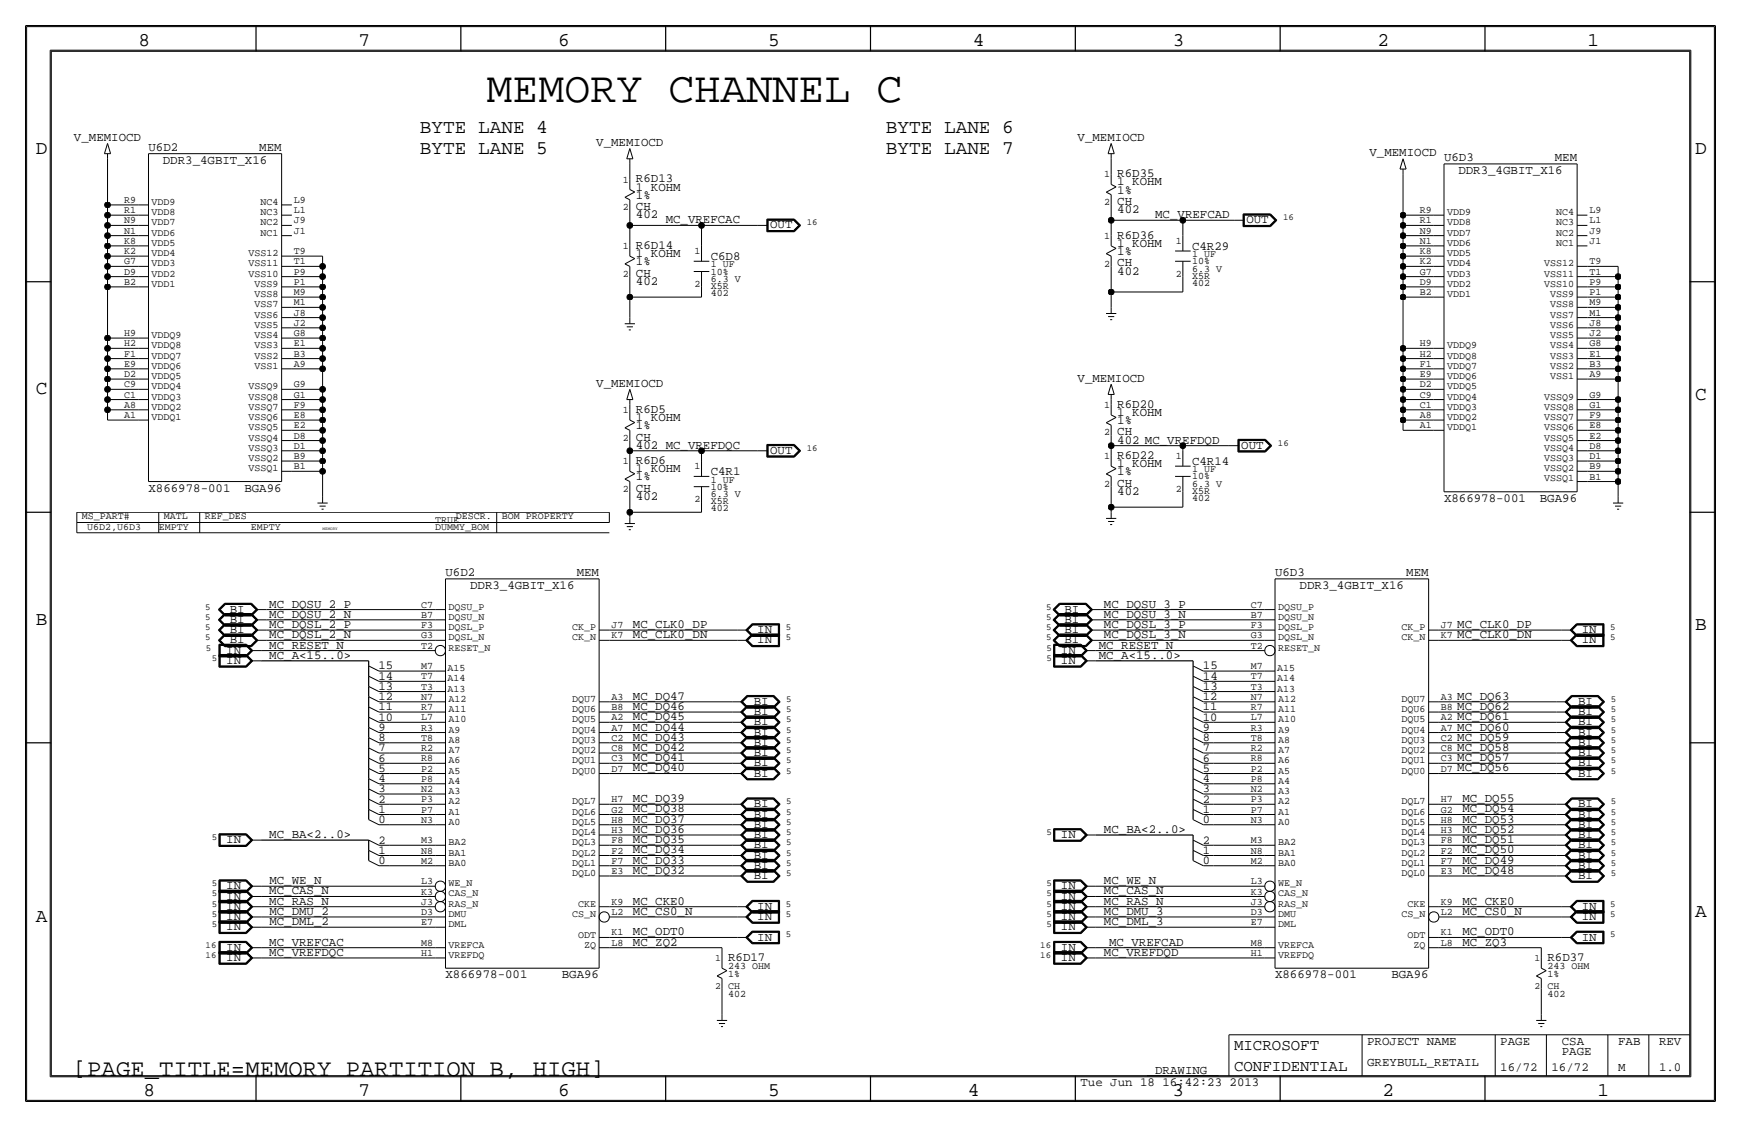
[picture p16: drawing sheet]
<svg xmlns="http://www.w3.org/2000/svg" width="432mm" height="279mm" viewBox="0 0 432 279" stroke-linecap="round" stroke-linejoin="round" font-family="sans-serif">
<defs><g id="words">
<text font-size="10.8" x="120.6" y="25.4">MEMORY CHANNEL C</text>
<text font-size="5.9" x="18.1" y="266.9">[PAGE_TITLE=MEMORY PARTITION B, HIGH]</text>
<g font-size="4.8">
<text x="34.3" y="11.4">8</text>
<text x="88.9" y="11.4">7</text>
<text x="138.5" y="11.4">6</text>
<text x="190.5" y="11.4">5</text>
<text x="241.3" y="11.4">4</text>
<text x="290.8" y="11.4">3</text>
<text x="341.6" y="11.4">2</text>
<text x="393.7" y="11.4">1</text>
<text x="104.1" y="33">BYTE LANE 4</text>
<text x="219.7" y="33">BYTE LANE 6</text>
<text x="8.9" y="38.1">D</text>
<text x="104.1" y="38.1">BYTE LANE 5</text>
<text x="219.7" y="38.1">BYTE LANE 7</text>
<text x="420.4" y="38.1">D</text>
<text x="8.9" y="97.8">C</text>
<text x="420.4" y="99.1">C</text>
<text x="8.9" y="154.9">B</text>
<text x="420.4" y="156.2">B</text>
<text x="420.4" y="227.3">A</text>
<text x="8.9" y="228.6">A</text>
<text x="35.6" y="271.8">8</text>
<text x="88.9" y="271.8">7</text>
<text x="138.4" y="271.8">6</text>
<text x="190.5" y="271.8">5</text>
<text x="240" y="271.8">4</text>
<text x="290.8" y="271.8">3</text>
<text x="342.9" y="271.8">2</text>
<text x="396.2" y="271.8">1</text>
</g>
<g font-size="3.9">
<text x="306.1" y="260.4">MICROSOFT</text>
<text x="306.1" y="265.4">CONFIDENTIAL</text>
</g>
<g font-size="3.1">
<text x="18.3" y="34.9">V_MEMIOCD</text>
<text x="267.3" y="34.9">V_MEMIOCD</text>
<text x="36.8" y="37.3">U6D2</text>
<text x="40.4" y="40.6">DDR3_4GBIT_X16</text>
<text x="64.3" y="37.3">MEM</text>
<text x="147.9" y="36.2">V_MEMIOCD</text>
<text x="339.7" y="38.7">V_MEMIOCD</text>
<text x="358.1" y="39.9">U6D3</text>
<text x="385.6" y="39.9">MEM</text>
<text x="157.7" y="47.2">1 KOHM</text>
<text x="157.7" y="45.2">R6D13</text>
<text x="277.1" y="46">1 KOHM</text>
<text x="277.1" y="43.9">R6D35</text>
<text x="361.7" y="43.2">DDR3_4GBIT_X16</text>
<text x="157.7" y="52.1">CH</text>
<text x="157.7" y="49.3">1%</text>
<text x="277.1" y="50.8">CH</text>
<text x="277.1" y="52.8">402</text>
<text x="277.1" y="48">1%</text>
<text x="157.7" y="54.1">402</text>
<text x="165.1" y="55.4">MC_VREFCAC</text>
<text x="191" y="56.6">OUT</text>
<text x="277.1" y="59.2">R6D36</text>
<text x="286.5" y="54.1">MC_VREFCAD</text>
<text x="309.1" y="55.4">OUT</text>
<text x="157.7" y="63.8">1 KOHM</text>
<text x="157.7" y="65.8">1%</text>
<text x="157.7" y="61.7">R6D14</text>
<text x="176.3" y="64.5">C6D8</text>
<text x="277.1" y="61.2">1 KOHM</text>
<text x="277.1" y="63.2">1%</text>
<text x="295.7" y="62">C4R29</text>
<text x="157.7" y="68.6">CH</text>
<text x="157.7" y="70.6">402</text>
<text x="277.1" y="66">CH</text>
<text x="277.1" y="68.1">402</text>
<text x="147.9" y="95.9">V_MEMIOCD</text>
<text x="267.3" y="94.6">V_MEMIOCD</text>
<text x="277.1" y="101.1">R6D20</text>
<text x="157.7" y="104.4">1 KOHM</text>
<text x="157.7" y="106.4">1%</text>
<text x="157.7" y="102.4">R6D5</text>
<text x="277.1" y="107.9">CH</text>
<text x="277.1" y="103.1">1 KOHM</text>
<text x="277.1" y="105.2">1%</text>
<text x="157.7" y="109.2">CH</text>
<text x="157.7" y="111.3">402 MC_VREFDQC</text>
<text x="191" y="112.5">OUT</text>
<text x="277.1" y="110">402 MC_VREFDQD</text>
<text x="277.1" y="113.8">R6D22</text>
<text x="307.8" y="111.3">OUT</text>
<text x="157.7" y="117.1">1 KOHM</text>
<text x="157.7" y="119.1">1%</text>
<text x="157.7" y="115.1">R6D6</text>
<text x="176.3" y="117.9">C4R1</text>
<text x="277.1" y="115.8">1 KOHM</text>
<text x="277.1" y="117.9">1%</text>
<text x="295.7" y="115.3">C4R14</text>
<text x="36.8" y="121.9">X866978-001</text>
<text x="60.6" y="121.9">BGA96</text>
<text x="157.7" y="121.9">CH</text>
<text x="157.7" y="123.9">402</text>
<text x="277.1" y="120.6">CH</text>
<text x="277.1" y="122.7">402</text>
<text x="358.1" y="124.5">X866978-001</text>
<text x="381.9" y="124.5">BGA96</text>
<text x="110.5" y="142.8">U6D2</text>
<text x="143" y="142.7">MEM</text>
<text x="316.2" y="142.8">U6D3</text>
<text x="348.8" y="142.7">MEM</text>
<text x="116.6" y="146">DDR3_4GBIT_X16</text>
<text x="322.3" y="146">DDR3_4GBIT_X16</text>
<text x="57" y="151.9">BI</text>
<text x="57" y="154.4">BI</text>
<text x="66.8" y="155.7">MC_DQSL_2_P</text>
<text x="66.8" y="150.6">MC_DQSU_2_P</text>
<text x="66.8" y="153.2">MC_DQSU_2_N</text>
<text x="157" y="155.7">MC_CLK0_DP</text>
<text x="264" y="154.4">BI</text>
<text x="264" y="151.9">BI</text>
<text x="273.8" y="155.7">MC_DQSL_3_P</text>
<text x="273.8" y="153.2">MC_DQSU_3_N</text>
<text x="273.8" y="150.6">MC_DQSU_3_P</text>
<text x="361.4" y="155.7">MC_CLK0_DP</text>
<text x="57" y="157">BI</text>
<text x="57" y="159.5">BI</text>
<text x="66.8" y="160.8">MC_RESET_N</text>
<text x="66.8" y="158.2">MC_DQSL_2_N</text>
<text x="157" y="158.2">MC_CLK0_DN</text>
<text x="187.8" y="157">IN</text>
<text x="187.8" y="159.5">IN</text>
<text x="264" y="159.5">BI</text>
<text x="264" y="157">BI</text>
<text x="272.5" y="160.8">MC_RESET_N</text>
<text x="273.8" y="158.2">MC_DQSL_3_N</text>
<text x="361.4" y="158.2">MC_CLK0_DN</text>
<text x="392.3" y="159.5">IN</text>
<text x="392.3" y="157">IN</text>
<text x="56.1" y="162.1">IN</text>
<text x="56.1" y="164.6">IN</text>
<text x="66.8" y="163.3">MC_A&lt;15..0&gt;</text>
<text x="93.9" y="166">15</text>
<text x="263.1" y="162.1">IN</text>
<text x="263.1" y="164.6">IN</text>
<text x="272.5" y="163.3">MC_A&lt;15..0&gt;</text>
<text x="298.3" y="166">15</text>
<text x="93.9" y="168.5">14</text>
<text x="93.9" y="171">13</text>
<text x="157" y="173.5">MC_DQ47</text>
<text x="298.3" y="168.5">14</text>
<text x="298.3" y="171">13</text>
<text x="361.4" y="173.5">MC_DQ63</text>
<text x="157" y="178.6">MC_DQ45</text>
<text x="157" y="176">MC_DQ46</text>
<text x="186.9" y="174.8">BI</text>
<text x="186.9" y="177.3">BI</text>
<text x="186.9" y="179.8">BI</text>
<text x="361.4" y="178.6">MC_DQ61</text>
<text x="361.4" y="176">MC_DQ62</text>
<text x="391.4" y="174.8">BI</text>
<text x="391.4" y="177.3">BI</text>
<text x="391.4" y="179.8">BI</text>
<text x="157" y="181.1">MC_DQ44</text>
<text x="157" y="183.6">MC_DQ43</text>
<text x="186.9" y="182.4">BI</text>
<text x="186.9" y="184.9">BI</text>
<text x="361.4" y="181.1">MC_DQ60</text>
<text x="361.4" y="183.6">MC_DQ59</text>
<text x="391.4" y="184.9">BI</text>
<text x="391.4" y="182.4">BI</text>
<text x="157" y="186.2">MC_DQ42</text>
<text x="157" y="191.3">MC_DQ40</text>
<text x="157" y="188.7">MC_DQ41</text>
<text x="186.9" y="187.5">BI</text>
<text x="186.9" y="190">BI</text>
<text x="361.4" y="186.2">MC_DQ58</text>
<text x="361.4" y="188.7">MC_DQ57</text>
<text x="361.4" y="191.3">MC_DQ56</text>
<text x="391.4" y="187.5">BI</text>
<text x="391.4" y="190">BI</text>
<text x="186.9" y="192.5">BI</text>
<text x="391.4" y="192.5">BI</text>
<text x="157" y="201.4">MC_DQ38</text>
<text x="157" y="204">MC_DQ37</text>
<text x="157" y="198.9">MC_DQ39</text>
<text x="186.9" y="200.2">BI</text>
<text x="186.9" y="202.7">BI</text>
<text x="362.7" y="198.9">MC_DQ55</text>
<text x="362.7" y="201.4">MC_DQ54</text>
<text x="362.7" y="204">MC_DQ53</text>
<text x="391.4" y="200.2">BI</text>
<text x="391.4" y="202.7">BI</text>
<text x="56.1" y="209">IN</text>
<text x="66.8" y="207.8">MC_BA&lt;2..0&gt;</text>
<text x="157" y="206.5">MC_DQ36</text>
<text x="157" y="209">MC_DQ35</text>
<text x="186.9" y="205.2">BI</text>
<text x="186.9" y="207.8">BI</text>
<text x="263.1" y="207.8">IN</text>
<text x="273.8" y="206.5">MC_BA&lt;2..0&gt;</text>
<text x="362.7" y="206.5">MC_DQ52</text>
<text x="362.7" y="209">MC_DQ51</text>
<text x="391.4" y="205.2">BI</text>
<text x="391.4" y="207.8">BI</text>
<text x="157" y="211.6">MC_DQ34</text>
<text x="157" y="214.1">MC_DQ33</text>
<text x="186.9" y="210.3">BI</text>
<text x="186.9" y="212.9">BI</text>
<text x="186.9" y="215.4">BI</text>
<text x="362.7" y="211.6">MC_DQ50</text>
<text x="362.7" y="214.1">MC_DQ49</text>
<text x="391.4" y="212.9">BI</text>
<text x="391.4" y="210.3">BI</text>
<text x="391.4" y="215.4">BI</text>
<text x="56.1" y="220.5">IN</text>
<text x="66.8" y="221.7">MC_CAS_N</text>
<text x="66.8" y="219.2">MC_WE_N</text>
<text x="157" y="216.7">MC_DQ32</text>
<text x="186.9" y="217.9">BI</text>
<text x="263.1" y="220.5">IN</text>
<text x="273.8" y="219.2">MC_WE_N</text>
<text x="273.8" y="221.7">MC_CAS_N</text>
<text x="362.7" y="216.7">MC_DQ48</text>
<text x="391.4" y="217.9">BI</text>
<text x="56.1" y="223">IN</text>
<text x="56.1" y="225.6">IN</text>
<text x="66.8" y="224.3">MC_RAS_N</text>
<text x="66.8" y="226.8">MC_DMU_2</text>
<text x="157" y="226.8">MC_CS0_N</text>
<text x="157" y="224.3">MC_CKE0</text>
<text x="187.8" y="225.6">IN</text>
<text x="263.1" y="223">IN</text>
<text x="263.1" y="225.6">IN</text>
<text x="273.8" y="226.8">MC_DMU_3</text>
<text x="273.8" y="224.3">MC_RAS_N</text>
<text x="362.7" y="226.8">MC_CS0_N</text>
<text x="362.7" y="224.3">MC_CKE0</text>
<text x="392.3" y="225.6">IN</text>
<text x="56.1" y="230.6">IN</text>
<text x="56.1" y="228.1">IN</text>
<text x="66.8" y="229.4">MC_DML_2</text>
<text x="157" y="231.9">MC_ODT0</text>
<text x="187.8" y="228.1">IN</text>
<text x="187.8" y="233.2">IN</text>
<text x="263.1" y="228.1">IN</text>
<text x="263.1" y="230.6">IN</text>
<text x="273.8" y="229.4">MC_DML_3</text>
<text x="362.7" y="231.9">MC_ODT0</text>
<text x="392.3" y="228.1">IN</text>
<text x="392.3" y="233.2">IN</text>
<text x="56.1" y="238.3">IN</text>
<text x="56.1" y="235.7">IN</text>
<text x="66.8" y="237">MC_VREFDQC</text>
<text x="66.8" y="234.4">MC_VREFCAC</text>
<text x="157" y="234.4">MC_ZQ2</text>
<text x="180.6" y="238.3">R6D17</text>
<text x="263.1" y="238.3">IN</text>
<text x="263.1" y="235.7">IN</text>
<text x="273.8" y="237">MC_VREFDQD</text>
<text x="275.1" y="234.4">MC_VREFCAD</text>
<text x="362.7" y="234.4">MC_ZQ3</text>
<text x="383.8" y="238.3">R6D37</text>
<text x="110.5" y="242.6">X866978-001</text>
<text x="139.3" y="242.6">BGA96</text>
<text x="316.2" y="242.6">X866978-001</text>
<text x="345.1" y="242.6">BGA96</text>
<text x="339.1" y="259.1">PROJECT NAME</text>
<text x="372.1" y="259.1">PAGE</text>
<text x="387.4" y="259.1">CSA</text>
<text x="387.4" y="261.6">PAGE</text>
<text x="401.3" y="259.1">FAB</text>
<text x="411.5" y="259.1">REV</text>
<text x="268" y="269.2">Tue Jun 18 16:42:23 2013</text>
<text x="286.5" y="266.2">DRAWING</text>
<text x="339.1" y="264.2">GREYBULL_RETAIL</text>
<text x="372.1" y="265.4">16/72</text>
<text x="384.8" y="265.4">16/72</text>
<text x="401.3" y="265.4">M</text>
<text x="411.5" y="265.4">1.0</text>
</g>
<g font-size="3">
<text x="93.9" y="173.6">12</text>
<text x="298.3" y="173.6">12</text>
<text x="93.9" y="176.1">11</text>
<text x="93.9" y="178.7">10</text>
<text x="298.3" y="176.1">11</text>
<text x="298.3" y="178.7">10</text>
<text x="93.9" y="181.2">9</text>
<text x="93.9" y="183.7">8</text>
<text x="298.3" y="181.2">9</text>
<text x="298.3" y="183.7">8</text>
<text x="93.9" y="186.3">7</text>
<text x="93.9" y="188.8">6</text>
<text x="93.9" y="191.4">5</text>
<text x="298.3" y="188.8">6</text>
<text x="298.3" y="191.4">5</text>
<text x="298.3" y="186.3">7</text>
<text x="93.9" y="193.9">4</text>
<text x="93.9" y="196.5">3</text>
<text x="298.3" y="193.9">4</text>
<text x="298.3" y="196.4">3</text>
<text x="93.9" y="199">2</text>
<text x="93.9" y="201.5">1</text>
<text x="298.3" y="199">2</text>
<text x="298.3" y="201.5">1</text>
<text x="93.9" y="204.1">0</text>
<text x="93.9" y="209.2">2</text>
<text x="298.3" y="204.1">0</text>
<text x="298.3" y="209.1">2</text>
<text x="93.9" y="211.7">1</text>
<text x="93.9" y="214.2">0</text>
<text x="298.3" y="214.2">0</text>
<text x="298.3" y="211.7">1</text>
</g>
<g font-size="2.5">
<text x="154.5" y="45.2">1</text>
<text x="273.8" y="44">1</text>
<text x="30.8" y="50.3">R9</text>
<text x="30.8" y="52.8">R1</text>
<text x="37.6" y="53.3">VDD8</text>
<text x="37.6" y="50.8">VDD9</text>
<text x="64.6" y="53.3">NC3</text>
<text x="64.6" y="50.8">NC4</text>
<text x="72.9" y="50.3">L9</text>
<text x="72.9" y="52.9">L1</text>
<text x="154.5" y="52.1">2</text>
<text x="273.8" y="50.8">2</text>
<text x="352.1" y="52.8">R9</text>
<text x="358.9" y="53.3">VDD9</text>
<text x="385.9" y="53.3">NC4</text>
<text x="394.2" y="52.9">L9</text>
<text x="30.8" y="55.4">N9</text>
<text x="30.8" y="57.9">N1</text>
<text x="37.6" y="58.4">VDD6</text>
<text x="37.6" y="55.9">VDD7</text>
<text x="64.6" y="58.4">NC1</text>
<text x="64.6" y="55.9">NC2</text>
<text x="72.9" y="55.4">J9</text>
<text x="72.9" y="57.9">J1</text>
<text x="273.8" y="59.2">1</text>
<text x="352.1" y="55.4">R1</text>
<text x="352.1" y="57.9">N9</text>
<text x="358.9" y="58.4">VDD7</text>
<text x="358.9" y="55.9">VDD8</text>
<text x="385.9" y="58.4">NC2</text>
<text x="385.9" y="55.9">NC3</text>
<text x="394.2" y="55.4">L1</text>
<text x="394.2" y="57.9">J9</text>
<text x="30.8" y="60.5">K8</text>
<text x="30.8" y="63">K2</text>
<text x="30.8" y="65.5">G7</text>
<text x="37.6" y="63.5">VDD4</text>
<text x="37.6" y="61">VDD5</text>
<text x="61.6" y="63.5">VSS12</text>
<text x="72.9" y="63">T9</text>
<text x="72.9" y="65.5">T1</text>
<text x="154.5" y="61.8">1</text>
<text x="172.2" y="63">1</text>
<text x="291.6" y="60.5">1</text>
<text x="295.7" y="65.5">10%</text>
<text x="295.7" y="63.8">1 UF</text>
<text x="352.1" y="60.5">N1</text>
<text x="352.1" y="63">K8</text>
<text x="352.1" y="65.5">K2</text>
<text x="358.9" y="63.5">VDD5</text>
<text x="358.9" y="61">VDD6</text>
<text x="385.9" y="60.9">NC1</text>
<text x="394.2" y="65.5">T9</text>
<text x="394.2" y="60.5">J1</text>
<text x="30.8" y="68.1">D9</text>
<text x="30.8" y="70.6">B2</text>
<text x="37.6" y="68.6">VDD2</text>
<text x="37.6" y="71.1">VDD1</text>
<text x="37.6" y="66">VDD3</text>
<text x="61.6" y="68.6">VSS10</text>
<text x="61.6" y="66">VSS11</text>
<text x="63.1" y="71.1">VSS9</text>
<text x="72.9" y="70.6">P1</text>
<text x="72.9" y="68.1">P9</text>
<text x="154.5" y="68.6">2</text>
<text x="172.2" y="71.2">2</text>
<text x="176.3" y="68.1">10%</text>
<text x="176.3" y="69.9">6.3 V</text>
<text x="176.3" y="71.6">X5R</text>
<text x="176.3" y="66.3">1 UF</text>
<text x="273.8" y="66.1">2</text>
<text x="291.6" y="68.6">2</text>
<text x="295.7" y="70.9">402</text>
<text x="295.7" y="67.3">6.3 V</text>
<text x="295.7" y="69.1">X5R</text>
<text x="352.1" y="68.1">G7</text>
<text x="352.1" y="70.6">D9</text>
<text x="358.9" y="71.1">VDD2</text>
<text x="358.9" y="68.6">VDD3</text>
<text x="358.9" y="66">VDD4</text>
<text x="383" y="71.1">VSS10</text>
<text x="383" y="68.6">VSS11</text>
<text x="383" y="66">VSS12</text>
<text x="394.2" y="68.1">T1</text>
<text x="394.2" y="70.6">P9</text>
<text x="63.1" y="73.6">VSS8</text>
<text x="63.1" y="76.2">VSS7</text>
<text x="72.9" y="73.2">M9</text>
<text x="72.9" y="75.7">M1</text>
<text x="176.3" y="73.4">402</text>
<text x="352.1" y="73.2">B2</text>
<text x="358.9" y="73.7">VDD1</text>
<text x="384.4" y="76.2">VSS8</text>
<text x="384.4" y="73.6">VSS9</text>
<text x="394.2" y="73.2">P1</text>
<text x="394.2" y="75.7">M9</text>
<text x="30.8" y="83.3">H9</text>
<text x="37.6" y="83.8">VDDQ9</text>
<text x="63.1" y="81.3">VSS5</text>
<text x="63.1" y="83.8">VSS4</text>
<text x="63.1" y="78.7">VSS6</text>
<text x="72.9" y="78.2">J8</text>
<text x="72.9" y="80.8">J2</text>
<text x="72.9" y="83.3">G8</text>
<text x="384.4" y="83.8">VSS5</text>
<text x="384.4" y="81.3">VSS6</text>
<text x="384.4" y="78.7">VSS7</text>
<text x="394.2" y="78.2">M1</text>
<text x="394.2" y="80.8">J8</text>
<text x="394.2" y="83.3">J2</text>
<text x="30.8" y="85.9">H2</text>
<text x="30.8" y="88.4">F1</text>
<text x="37.6" y="88.9">VDDQ7</text>
<text x="37.6" y="86.4">VDDQ8</text>
<text x="63.1" y="88.9">VSS2</text>
<text x="63.1" y="86.3">VSS3</text>
<text x="72.9" y="85.9">E1</text>
<text x="72.9" y="88.4">B3</text>
<text x="352.1" y="85.9">H9</text>
<text x="352.1" y="88.4">H2</text>
<text x="358.9" y="88.9">VDDQ8</text>
<text x="358.9" y="86.4">VDDQ9</text>
<text x="384.4" y="88.9">VSS3</text>
<text x="384.4" y="86.3">VSS4</text>
<text x="394.2" y="85.9">G8</text>
<text x="394.2" y="88.4">E1</text>
<text x="30.8" y="90.9">E9</text>
<text x="30.8" y="93.5">D2</text>
<text x="37.6" y="94">VDDQ5</text>
<text x="37.6" y="91.4">VDDQ6</text>
<text x="63.1" y="91.4">VSS1</text>
<text x="72.9" y="90.9">A9</text>
<text x="352.1" y="90.9">F1</text>
<text x="352.1" y="93.5">E9</text>
<text x="358.9" y="94">VDDQ6</text>
<text x="358.9" y="91.4">VDDQ7</text>
<text x="384.4" y="94">VSS1</text>
<text x="384.4" y="91.4">VSS2</text>
<text x="394.2" y="90.9">B3</text>
<text x="394.2" y="93.5">A9</text>
<text x="30.8" y="96">C9</text>
<text x="30.8" y="98.6">C1</text>
<text x="30.8" y="101.1">A8</text>
<text x="37.6" y="101.6">VDDQ2</text>
<text x="37.6" y="99.1">VDDQ3</text>
<text x="37.6" y="96.5">VDDQ4</text>
<text x="61.6" y="101.6">VSSQ7</text>
<text x="61.6" y="99">VSSQ8</text>
<text x="61.6" y="96.5">VSSQ9</text>
<text x="72.9" y="96">G9</text>
<text x="72.9" y="98.6">G1</text>
<text x="72.9" y="101.1">F9</text>
<text x="273.8" y="101.1">1</text>
<text x="352.1" y="96">D2</text>
<text x="352.1" y="98.6">C9</text>
<text x="352.1" y="101.1">C1</text>
<text x="358.9" y="101.6">VDDQ3</text>
<text x="358.9" y="99.1">VDDQ4</text>
<text x="358.9" y="96.5">VDDQ5</text>
<text x="383" y="101.6">VSSQ8</text>
<text x="383" y="99">VSSQ9</text>
<text x="394.2" y="98.6">G9</text>
<text x="394.2" y="101.1">G1</text>
<text x="30.8" y="103.6">A1</text>
<text x="37.6" y="104.1">VDDQ1</text>
<text x="61.6" y="106.7">VSSQ5</text>
<text x="61.6" y="104.1">VSSQ6</text>
<text x="72.9" y="103.6">E8</text>
<text x="72.9" y="106.2">E2</text>
<text x="154.5" y="102.4">1</text>
<text x="273.8" y="107.9">2</text>
<text x="352.1" y="103.6">A8</text>
<text x="352.1" y="106.2">A1</text>
<text x="358.9" y="106.7">VDDQ1</text>
<text x="358.9" y="104.1">VDDQ2</text>
<text x="383" y="106.7">VSSQ6</text>
<text x="383" y="104.1">VSSQ7</text>
<text x="394.2" y="103.6">F9</text>
<text x="394.2" y="106.2">E8</text>
<text x="61.6" y="111.7">VSSQ3</text>
<text x="61.6" y="109.2">VSSQ4</text>
<text x="72.9" y="108.7">D8</text>
<text x="72.9" y="111.3">D1</text>
<text x="72.9" y="113.8">B9</text>
<text x="154.5" y="109.2">2</text>
<text x="273.8" y="113.8">1</text>
<text x="291.6" y="113.8">1</text>
<text x="383" y="111.8">VSSQ4</text>
<text x="383" y="109.2">VSSQ5</text>
<text x="394.2" y="108.7">E2</text>
<text x="394.2" y="111.3">D8</text>
<text x="394.2" y="113.8">D1</text>
<text x="61.6" y="114.3">VSSQ2</text>
<text x="61.6" y="116.8">VSSQ1</text>
<text x="72.9" y="116.3">B1</text>
<text x="154.5" y="115.1">1</text>
<text x="172.2" y="116.3">1</text>
<text x="176.3" y="119.6">1 UF</text>
<text x="295.7" y="118.9">10%</text>
<text x="295.7" y="117.1">1 UF</text>
<text x="383" y="114.3">VSSQ3</text>
<text x="383" y="116.8">VSSQ2</text>
<text x="383" y="119.4">VSSQ1</text>
<text x="394.2" y="116.3">B9</text>
<text x="394.2" y="118.9">B1</text>
<text x="154.5" y="121.9">2</text>
<text x="172.2" y="124.5">2</text>
<text x="176.3" y="125">X5R</text>
<text x="176.3" y="121.4">10%</text>
<text x="176.3" y="123.2">6.3 V</text>
<text x="273.8" y="120.6">2</text>
<text x="291.6" y="121.9">2</text>
<text x="295.7" y="120.6">6.3 V</text>
<text x="295.7" y="124.2">402</text>
<text x="295.7" y="122.4">X5R</text>
<text x="20.3" y="128.8">MS_PART#</text>
<text x="21.6" y="131.3">U6D2,U6D3</text>
<text x="39.4" y="131.3">EMPTY</text>
<text x="40.6" y="128.8">MATL</text>
<text x="50.8" y="128.8">REF_DES</text>
<text x="62.2" y="131.3">EMPTY</text>
<text x="107.9" y="131.3">DUMMY_BOM</text>
<text x="108" y="129.5">TRUE</text>
<text x="113" y="128.8">DESCR.</text>
<text x="124.5" y="128.8">BOM PROPERTY</text>
<text x="176.3" y="126.7">402</text>
<text x="104.5" y="153.2">B7</text>
<text x="104.5" y="150.6">C7</text>
<text x="104.5" y="155.7">F3</text>
<text x="111.3" y="151.1">DQSU_P</text>
<text x="111.3" y="153.7">DQSU_N</text>
<text x="151.6" y="155.7">J7</text>
<text x="310.2" y="153.2">B7</text>
<text x="310.2" y="150.6">C7</text>
<text x="310.2" y="155.7">F3</text>
<text x="317" y="151.1">DQSU_P</text>
<text x="317" y="153.7">DQSU_N</text>
<text x="357.4" y="155.7">J7</text>
<text x="104.5" y="160.8">T2</text>
<text x="104.5" y="158.3">G3</text>
<text x="111.3" y="156.2">DQSL_P</text>
<text x="111.3" y="158.8">DQSL_N</text>
<text x="111.3" y="161.3">RESET_N</text>
<text x="141.9" y="158.8">CK_N</text>
<text x="141.9" y="156.2">CK_P</text>
<text x="151.6" y="158.3">K7</text>
<text x="310.2" y="160.8">T2</text>
<text x="310.2" y="158.3">G3</text>
<text x="317" y="156.2">DQSL_P</text>
<text x="317" y="158.8">DQSL_N</text>
<text x="317" y="161.3">RESET_N</text>
<text x="347.6" y="158.8">CK_N</text>
<text x="347.6" y="156.2">CK_P</text>
<text x="357.4" y="158.3">K7</text>
<text x="104.5" y="165.9">M7</text>
<text x="111" y="166.4">A15</text>
<text x="310.2" y="165.9">M7</text>
<text x="316.7" y="166.4">A15</text>
<text x="104.5" y="168.4">T7</text>
<text x="104.5" y="171">T3</text>
<text x="104.5" y="173.5">N7</text>
<text x="111" y="168.9">A14</text>
<text x="111" y="171.5">A13</text>
<text x="141.9" y="174">DQU7</text>
<text x="151.6" y="173.5">A3</text>
<text x="310.2" y="168.4">T7</text>
<text x="310.2" y="171">T3</text>
<text x="310.2" y="173.5">N7</text>
<text x="316.7" y="168.9">A14</text>
<text x="316.7" y="171.5">A13</text>
<text x="347.6" y="174">DQU7</text>
<text x="357.4" y="173.5">A3</text>
<text x="104.5" y="176.1">R7</text>
<text x="104.5" y="178.6">L7</text>
<text x="111.3" y="174">A12</text>
<text x="111.3" y="176.5">A11</text>
<text x="111.3" y="179.1">A10</text>
<text x="141.9" y="176.5">DQU6</text>
<text x="141.9" y="179.1">DQU5</text>
<text x="151.6" y="176">B8</text>
<text x="151.6" y="178.6">A2</text>
<text x="310.2" y="176.1">R7</text>
<text x="310.2" y="178.6">L7</text>
<text x="317" y="174">A12</text>
<text x="317" y="176.5">A11</text>
<text x="317" y="179.1">A10</text>
<text x="347.6" y="176.5">DQU6</text>
<text x="347.6" y="179.1">DQU5</text>
<text x="357.4" y="176">B8</text>
<text x="357.4" y="178.6">A2</text>
<text x="104.5" y="181.1">R3</text>
<text x="104.5" y="183.7">T8</text>
<text x="111.3" y="184.2">A8</text>
<text x="111.3" y="181.6">A9</text>
<text x="141.9" y="181.6">DQU4</text>
<text x="141.9" y="184.2">DQU3</text>
<text x="151.6" y="181.1">A7</text>
<text x="151.6" y="183.7">C2</text>
<text x="310.2" y="181.1">R3</text>
<text x="310.2" y="183.7">T8</text>
<text x="317" y="184.2">A8</text>
<text x="317" y="181.6">A9</text>
<text x="347.6" y="181.6">DQU4</text>
<text x="347.6" y="184.2">DQU3</text>
<text x="357.4" y="181.1">A7</text>
<text x="357.4" y="183.7">C2</text>
<text x="104.5" y="186.2">R2</text>
<text x="104.5" y="188.7">R8</text>
<text x="104.5" y="191.3">P2</text>
<text x="111.3" y="186.7">A7</text>
<text x="111.3" y="189.2">A6</text>
<text x="111.3" y="191.8">A5</text>
<text x="141.9" y="186.7">DQU2</text>
<text x="141.9" y="189.2">DQU1</text>
<text x="141.9" y="191.8">DQU0</text>
<text x="151.6" y="186.2">C8</text>
<text x="151.6" y="188.7">C3</text>
<text x="151.6" y="191.3">D7</text>
<text x="310.2" y="186.2">R2</text>
<text x="310.2" y="188.7">R8</text>
<text x="310.2" y="191.3">P2</text>
<text x="317" y="186.7">A7</text>
<text x="317" y="189.2">A6</text>
<text x="317" y="191.8">A5</text>
<text x="347.6" y="186.7">DQU2</text>
<text x="347.6" y="189.2">DQU1</text>
<text x="347.6" y="191.8">DQU0</text>
<text x="357.4" y="186.2">C8</text>
<text x="357.4" y="188.7">C3</text>
<text x="357.4" y="191.3">D7</text>
<text x="104.5" y="193.8">P8</text>
<text x="104.5" y="196.4">N2</text>
<text x="111.3" y="194.3">A4</text>
<text x="111.3" y="196.9">A3</text>
<text x="310.2" y="193.8">P8</text>
<text x="310.2" y="196.4">N2</text>
<text x="317" y="194.3">A4</text>
<text x="317" y="196.9">A3</text>
<text x="104.5" y="198.9">P3</text>
<text x="104.5" y="201.5">P7</text>
<text x="104.5" y="204">N3</text>
<text x="111.3" y="201.9">A1</text>
<text x="111.3" y="199.4">A2</text>
<text x="141.9" y="199.4">DQL7</text>
<text x="141.9" y="201.9">DQL6</text>
<text x="151.6" y="198.9">H7</text>
<text x="151.6" y="201.4">G2</text>
<text x="151.6" y="204">H8</text>
<text x="310.2" y="198.9">P3</text>
<text x="310.2" y="201.5">P7</text>
<text x="310.2" y="204">N3</text>
<text x="317" y="201.9">A1</text>
<text x="317" y="199.4">A2</text>
<text x="347.6" y="199.4">DQL7</text>
<text x="347.6" y="201.9">DQL6</text>
<text x="357.4" y="198.9">H7</text>
<text x="357.4" y="201.4">G2</text>
<text x="357.4" y="204">H8</text>
<text x="104.5" y="209.1">M3</text>
<text x="111.3" y="204.5">A0</text>
<text x="111.3" y="209.6">BA2</text>
<text x="141.9" y="207">DQL4</text>
<text x="141.9" y="204.5">DQL5</text>
<text x="141.9" y="209.6">DQL3</text>
<text x="151.6" y="206.5">H3</text>
<text x="151.6" y="209.1">F8</text>
<text x="310.2" y="209.1">M3</text>
<text x="317" y="204.5">A0</text>
<text x="317" y="209.6">BA2</text>
<text x="347.6" y="207">DQL4</text>
<text x="347.6" y="204.5">DQL5</text>
<text x="347.6" y="209.6">DQL3</text>
<text x="357.4" y="206.5">H3</text>
<text x="357.4" y="209.1">F8</text>
<text x="104.5" y="211.6">N8</text>
<text x="104.5" y="214.1">M2</text>
<text x="111.3" y="212.1">BA1</text>
<text x="111.3" y="214.6">BA0</text>
<text x="141.9" y="212.1">DQL2</text>
<text x="141.9" y="214.6">DQL1</text>
<text x="151.6" y="211.6">F2</text>
<text x="151.6" y="214.1">F7</text>
<text x="310.2" y="211.6">N8</text>
<text x="310.2" y="214.1">M2</text>
<text x="317" y="212.1">BA1</text>
<text x="317" y="214.6">BA0</text>
<text x="347.6" y="212.1">DQL2</text>
<text x="347.6" y="214.6">DQL1</text>
<text x="357.4" y="211.6">F2</text>
<text x="357.4" y="214.1">F7</text>
<text x="104.5" y="219.2">L3</text>
<text x="104.5" y="221.8">K3</text>
<text x="111.3" y="219.7">WE_N</text>
<text x="141.9" y="217.2">DQL0</text>
<text x="151.6" y="216.7">E3</text>
<text x="310.2" y="219.2">L3</text>
<text x="310.2" y="221.8">K3</text>
<text x="317" y="219.7">WE_N</text>
<text x="347.6" y="217.2">DQL0</text>
<text x="357.4" y="216.7">E3</text>
<text x="104.5" y="224.3">J3</text>
<text x="104.5" y="226.8">D3</text>
<text x="111.3" y="224.8">RAS_N</text>
<text x="111.3" y="222.3">CAS_N</text>
<text x="111.3" y="227.3">DMU</text>
<text x="141.9" y="227.3">CS_N</text>
<text x="143.4" y="224.8">CKE</text>
<text x="151.6" y="226.8">L2</text>
<text x="151.6" y="224.3">K9</text>
<text x="310.2" y="224.3">J3</text>
<text x="310.2" y="226.8">D3</text>
<text x="317" y="224.8">RAS_N</text>
<text x="317" y="222.3">CAS_N</text>
<text x="317" y="227.3">DMU</text>
<text x="347.6" y="227.3">CS_N</text>
<text x="349.1" y="224.8">CKE</text>
<text x="357.4" y="226.8">L2</text>
<text x="357.4" y="224.3">K9</text>
<text x="104.5" y="229.4">E7</text>
<text x="111.3" y="229.9">DML</text>
<text x="143.4" y="232.4">ODT</text>
<text x="151.6" y="231.9">K1</text>
<text x="310.2" y="229.4">E7</text>
<text x="317" y="229.9">DML</text>
<text x="349.1" y="232.4">ODT</text>
<text x="357.4" y="231.9">K1</text>
<text x="104.5" y="237">H1</text>
<text x="104.5" y="234.5">M8</text>
<text x="111.3" y="235">VREFCA</text>
<text x="111.3" y="237.5">VREFDQ</text>
<text x="144.9" y="235">ZQ</text>
<text x="151.6" y="234.5">L8</text>
<text x="310.2" y="237">H1</text>
<text x="310.2" y="234.5">M8</text>
<text x="317" y="235">VREFCA</text>
<text x="317" y="237.5">VREFDQ</text>
<text x="350.6" y="235">ZQ</text>
<text x="357.4" y="234.5">L8</text>
<text x="180.6" y="240.3">243 OHM</text>
<text x="180.6" y="242.3">1%</text>
<text x="180.6" y="245.1">CH</text>
<text x="383.8" y="245.1">CH</text>
<text x="383.8" y="242.3">1%</text>
<text x="383.8" y="240.3">243 OHM</text>
<text x="180.6" y="247.1">402</text>
<text x="383.8" y="247.1">402</text>
</g>
<g font-size="2.4">
<text x="177.4" y="238.3">1</text>
<text x="380.6" y="238.3">1</text>
<text x="177.4" y="245.1">2</text>
<text x="380.6" y="245.1">2</text>
</g>
<g font-size="2.3">
<text x="200.1" y="55.9">16</text>
<text x="318.2" y="54.6">16</text>
<text x="200.1" y="111.8">16</text>
<text x="316.9" y="110.5">16</text>
<text x="50.9" y="151.1">5</text>
<text x="50.9" y="153.7">5</text>
<text x="259.4" y="153.7">5</text>
<text x="259.4" y="151.1">5</text>
<text x="50.9" y="158.7">5</text>
<text x="50.9" y="156.2">5</text>
<text x="51.1" y="161.3">5</text>
<text x="194.9" y="156.2">5</text>
<text x="194.9" y="158.8">5</text>
<text x="259.4" y="158.8">5</text>
<text x="259.4" y="156.2">5</text>
<text x="259.6" y="161.3">5</text>
<text x="399.3" y="158.7">5</text>
<text x="399.3" y="156.2">5</text>
<text x="52.6" y="163.8">5</text>
<text x="259.6" y="163.8">5</text>
<text x="195" y="174">5</text>
<text x="399.5" y="174">5</text>
<text x="195" y="179.1">5</text>
<text x="195" y="176.5">5</text>
<text x="399.5" y="176.5">5</text>
<text x="399.5" y="179.1">5</text>
<text x="195" y="184.1">5</text>
<text x="195" y="181.6">5</text>
<text x="399.5" y="181.6">5</text>
<text x="399.5" y="184.2">5</text>
<text x="195" y="189.2">5</text>
<text x="195" y="191.8">5</text>
<text x="195" y="186.7">5</text>
<text x="399.5" y="186.7">5</text>
<text x="399.5" y="189.2">5</text>
<text x="399.5" y="191.8">5</text>
<text x="195" y="199.4">5</text>
<text x="195" y="201.9">5</text>
<text x="399.5" y="199.4">5</text>
<text x="399.5" y="201.9">5</text>
<text x="52.6" y="208.3">5</text>
<text x="195" y="207">5</text>
<text x="195" y="204.5">5</text>
<text x="195" y="209.6">5</text>
<text x="259.6" y="207">5</text>
<text x="399.5" y="207">5</text>
<text x="399.5" y="204.5">5</text>
<text x="399.5" y="209.5">5</text>
<text x="195" y="214.6">5</text>
<text x="195" y="212.1">5</text>
<text x="399.5" y="214.6">5</text>
<text x="399.5" y="212.1">5</text>
<text x="52.6" y="219.7">5</text>
<text x="195" y="217.2">5</text>
<text x="259.6" y="219.7">5</text>
<text x="399.5" y="217.2">5</text>
<text x="52.6" y="224.8">5</text>
<text x="52.6" y="222.3">5</text>
<text x="52.6" y="227.3">5</text>
<text x="194.9" y="227.3">5</text>
<text x="194.9" y="224.8">5</text>
<text x="259.6" y="224.8">5</text>
<text x="259.6" y="227.3">5</text>
<text x="259.6" y="222.3">5</text>
<text x="399.3" y="227.3">5</text>
<text x="399.3" y="224.8">5</text>
<text x="52.6" y="229.9">5</text>
<text x="194.9" y="232.4">5</text>
<text x="259.6" y="229.9">5</text>
<text x="399.3" y="232.4">5</text>
<text x="51" y="237.5">16</text>
<text x="51" y="235">16</text>
<text x="258" y="234.9">16</text>
<text x="258" y="237.5">16</text>
</g>
<text font-size="1.1" x="80" y="131.3">MEMORY</text>
</g></defs>
<!-- layer: Nets -->
<g fill="none" stroke="#000" stroke-width=".25">
<path d="M26.7 39.4v11.4zM275.6 39.4v3.8zM26.7 50.8h7.6zM26.7 53.3h7.6zM26.7 55.9h7.6zM26.7 58.4h7.6zM26.7 50.8v2.5zM26.7 53.3v2.6zM26.7 55.9v2.5zM26.7 58.4v2.6zM156.2 40.6v3.8zM156.2 55.9h17.8z"/>
<path d="M156.2 52.1v3.8zM156.2 55.9v5.1zM174 55.9v5.1zM174 55.9h14zM275.6 54.6h17.8zM275.6 50.8v3.8zM275.6 54.6v3.8zM293.4 54.6v3.8zM293.4 54.6h12.7zM348 53.3h7.6zM348 55.9h7.6zM348 58.4h7.6z"/>
<path d="M348 43.2v10.1zM348 53.3v2.6zM348 55.9v2.5zM348 58.4v2.6zM26.7 61h7.6zM26.7 61v2.5zM26.7 63.5h7.6zM26.7 63.5v2.5zM26.7 66h7.6zM26.7 66v2.6zM26.7 68.6h7.6zM26.7 68.6v2.5z"/>
<path d="M26.7 71.1h7.6zM26.7 71.1v12.7zM72.4 78.7h7.6zM72.4 76.2h7.6zM72.4 73.7h7.6zM72.4 71.1h7.6zM72.4 68.6h7.6zM72.4 66h7.6zM72.4 63.5h7.6zM80 78.7v2.6zM80 76.2v2.5zM80 73.7v2.5z"/>
<path d="M80 71.1v2.6zM80 68.6v2.5zM80 66v2.6zM80 63.5v2.5zM156.2 73.7h17.8zM156.2 73.7v5zM156.2 68.6v5.1zM174 71.1v2.6zM275.6 72.4h17.8zM275.6 72.4v3.8zM275.6 66v6.4zM293.4 68.6v3.8z"/>
<path d="M348 61h7.6zM348 63.5h7.6zM348 61v2.5zM348 63.5v2.5zM348 66h7.6zM348 66v2.6zM348 68.6h7.6zM348 68.6v2.5zM348 71.1h7.6zM348 71.1v2.6zM348 73.7h7.6zM348 73.7v12.7z"/>
<path d="M393.7 66h7.6zM393.7 78.7h7.6zM393.7 76.2h7.6zM393.7 73.7h7.6zM393.7 71.1h7.6zM393.7 68.6h7.6zM401.3 78.7v2.6zM401.3 76.2v2.5zM401.3 73.7v2.5zM401.3 71.1v2.6zM401.3 68.6v2.5zM401.3 66v2.6z"/>
<path d="M26.7 83.8h7.6zM26.7 83.8v2.6zM26.7 86.4h7.6zM26.7 86.4v2.5zM26.7 88.9h7.6zM26.7 88.9v2.5zM26.7 91.4h7.6zM26.7 91.4v2.6zM26.7 94h7.6zM26.7 94v2.5zM26.7 96.5h7.6zM26.7 96.5v2.6z"/>
<path d="M26.7 99.1h7.6zM26.7 99.1v2.5zM72.4 96.5h7.6zM72.4 88.9h7.6zM72.4 86.4h7.6zM72.4 99.1h7.6zM72.4 91.4h7.6zM72.4 83.8h7.6zM72.4 81.3h7.6zM80 99.1v2.5zM80 96.5v2.6zM80 91.4v5.1z"/>
<path d="M80 88.9v2.5zM80 86.4v2.5zM80 83.8v2.6zM80 81.3v2.5zM275.6 99.1v1.2zM348 86.4h7.6zM348 86.4v2.5zM348 88.9h7.6zM348 88.9v2.5zM348 91.4h7.6zM348 91.4v2.6zM348 94h7.6z"/>
<path d="M348 94v2.5zM348 96.5h7.6zM348 96.5v2.6zM348 99.1h7.6zM348 99.1v2.5zM393.7 99.1h7.6zM393.7 94h7.6zM393.7 91.4h7.6zM393.7 88.9h7.6zM393.7 86.4h7.6zM393.7 83.8h7.6zM393.7 81.3h7.6z"/>
<path d="M401.3 99.1v2.5zM401.3 94v5.1zM401.3 91.4v2.6zM401.3 88.9v2.5zM401.3 86.4v2.5zM401.3 83.8v2.6zM401.3 81.3v2.5zM26.7 101.6h7.6zM26.7 101.6v2.5zM26.7 104.1h7.6zM72.4 116.8h7.6zM72.4 114.3h7.6z"/>
<path d="M72.4 111.8h7.6zM72.4 109.2h7.6zM72.4 106.7h7.6zM72.4 104.1h7.6zM72.4 101.6h7.6zM80 114.3v2.5zM80 116.8v6.4zM80 111.8v2.5zM80 109.2v2.6zM80 106.7v2.5zM80 104.1v2.6zM80 101.6v2.5z"/>
<path d="M156.2 100.3v1.3zM156.2 111.8h17.8zM156.2 109.2v2.6zM156.2 111.8v2.5zM174 111.8v2.5zM174 111.8h14zM275.6 110.5h17.8zM275.6 107.9v2.6zM275.6 110.5v2.5zM293.4 110.5v1.3zM293.4 110.5h11.4zM348 101.6h7.6z"/>
<path d="M348 101.6v2.5zM348 104.1h7.6zM348 104.1v2.6zM348 106.7h7.6zM393.7 119.4h7.6zM393.7 116.8h7.6zM393.7 114.3h7.6zM393.7 111.8h7.6zM393.7 109.2h7.6zM393.7 106.7h7.6zM393.7 104.1h7.6zM393.7 101.6h7.6z"/>
<path d="M401.3 116.8v2.6zM401.3 119.4v3.8zM401.3 114.3v2.5zM401.3 111.8v2.5zM401.3 109.2v2.6zM401.3 106.7v2.5zM401.3 104.1v2.6zM401.3 101.6v2.5zM156.2 127h17.8zM156.2 121.9v5.1zM156.2 127v1.3zM174 124.5v2.5z"/>
<path d="M275.6 125.7h17.8zM275.6 125.7v1.3zM275.6 120.6v5.1zM293.4 121.9v3.8zM66 156.2h41.9zM66 158.8h41.9zM66 151.1h41.9zM66 153.7h41.9zM151.1 158.8h31.8zM151.1 156.2h31.8zM273 156.2h40.7zM273 151.1h40.7z"/>
<path d="M273.1 158.8h40.6zM273.1 153.7h40.6zM356.9 158.8h30.4zM356.9 156.2h30.4zM64.8 161.3h43.1zM96.5 168.9h11.5zM96.5 166.4h11.5zM96.5 171.4h11.5zM96.5 174h11.5zM96.5 176.5h11.5zM96.5 179.1h11.5zM151.1 179.1h30.5z"/>
<path d="M151.1 176.5h30.5zM151.1 174h30.5zM271.8 161.3h41.9zM301 168.9h12.7zM301 166.4h12.7zM301 171.4h12.7zM301 174h12.7zM301 176.5h12.7zM301 179.1h12.7zM356.9 179.1h29.2zM356.9 174h29.2zM356.9 176.5h29.2z"/>
<path d="M96.5 199.4h11.5zM96.5 196.8h11.5zM96.5 184.1h11.5zM96.5 194.3h11.5zM96.5 181.6h11.5zM96.5 191.8h11.5zM96.5 189.2h11.5zM96.5 186.7h11.5zM151.1 186.7h30.5zM151.1 181.6h30.5zM151.1 191.8h30.5zM151.1 199.4h30.5z"/>
<path d="M151.1 184.1h30.5zM151.1 189.2h30.5zM301 191.8h12.7zM301 199.4h12.7zM301 184.1h12.7zM301 186.7h12.7zM301 189.2h12.7zM301 194.3h12.7zM301 196.8h12.7zM301 181.6h12.7zM356.9 181.6h29.2zM356.9 184.1h29.2z"/>
<path d="M356.9 186.7h29.2zM356.9 189.2h29.2zM356.9 191.8h29.2zM356.9 199.4h29.2zM64.8 219.7h43.2zM96.5 201.9h11.5zM96.5 204.5h11.5zM96.5 209.5h11.5zM96.5 212.1h11.5zM96.5 214.6h11.5zM151.1 212.1h30.5zM151.1 217.2h30.5z"/>
<path d="M151.1 207h30.5zM151.1 201.9h30.5zM151.1 204.5h30.5zM151.1 209.5h30.5zM151.1 214.6h30.5zM271.8 219.7h41.9zM301 201.9h12.7zM301 204.5h12.7zM301 209.5h12.7zM301 212.1h12.7zM301 214.6h12.7zM356.9 212.1h29.2z"/>
<path d="M356.9 217.2h29.2zM356.9 207h29.2zM356.9 201.9h29.2zM356.9 204.5h29.2zM356.9 209.5h29.2zM356.9 214.6h29.2zM64.8 227.3h43.2zM64.8 229.9h43.2zM64.8 237.5h43.2zM64.8 234.9h43.2zM64.8 224.8h43.2zM64.8 222.2h43.2z"/>
<path d="M151.1 227.3h31.8zM151.1 232.4h31.8zM151.1 234.9h28zM151.1 224.8h31.8zM179.1 234.9v2.6zM271.8 237.5h41.9zM271.8 229.9h41.9zM271.8 227.3h41.9zM271.8 222.2h41.9zM271.8 224.8h41.9zM271.8 234.9h41.9zM356.9 227.3h30.4z"/>
<path d="M356.9 232.4h30.4zM356.9 234.9h25.4zM356.9 224.8h30.4zM382.3 234.9v2.6zM179.1 245.1v6.4zM382.3 245.1v6.4z"/>
</g>
<g fill="none" stroke="#000" stroke-width=".3">
<path d="M64.8 163.8h26.6zM91.4 163.8v1.3zM91.4 165.1v2.5zM91.4 167.6v2.6zM91.4 170.2v2.5zM91.4 172.7v2.6zM91.4 175.3v2.5zM91.4 177.8v2.5zM271.8 163.8h24.1zM295.9 163.8v1.3zM295.9 165.1v2.5zM295.9 167.6v2.6z"/>
<path d="M295.9 170.2v2.5zM295.9 172.7v2.6zM295.9 175.3v2.5zM295.9 177.8v2.5zM91.4 180.3v2.6zM91.4 182.9v2.5zM91.4 185.4v2.6zM91.4 188v2.5zM91.4 190.5v2.5zM91.4 193v2.6zM91.4 195.6v2.5zM91.4 198.1v2.6z"/>
<path d="M295.9 180.3v2.6zM295.9 182.9v2.5zM295.9 198.1v2.6zM295.9 195.6v2.5zM295.9 185.4v2.6zM295.9 188v2.5zM295.9 193v2.6zM295.9 190.5v2.5zM64.8 208.3h26.6zM91.4 208.3v2.5zM91.4 210.8v2.6zM91.4 200.7v2.5z"/>
<path d="M271.8 207h24.1zM295.9 208.3v2.5zM295.9 210.8v2.6zM295.9 207v1.3zM295.9 200.7v2.5z"/>
</g>
<g fill="#000" stroke="#000" stroke-width=".25">
<circle cx="26.7" cy="50.8" r=".72"/>
<circle cx="26.7" cy="58.4" r=".72"/>
<circle cx="26.7" cy="55.9" r=".72"/>
<circle cx="26.7" cy="53.3" r=".72"/>
<circle cx="156.2" cy="55.9" r=".72"/>
<circle cx="174" cy="55.9" r=".72"/>
<circle cx="275.6" cy="54.6" r=".72"/>
<circle cx="293.4" cy="54.6" r=".72"/>
<circle cx="348" cy="53.3" r=".72"/>
<circle cx="348" cy="58.4" r=".72"/>
<circle cx="348" cy="55.9" r=".72"/>
<circle cx="26.7" cy="63.5" r=".72"/>
<circle cx="26.7" cy="66" r=".72"/>
<circle cx="26.7" cy="71.1" r=".72"/>
<circle cx="26.7" cy="68.6" r=".72"/>
<circle cx="26.7" cy="61" r=".72"/>
<circle cx="80" cy="71.1" r=".72"/>
<circle cx="80" cy="78.7" r=".72"/>
<circle cx="80" cy="68.6" r=".72"/>
<circle cx="80" cy="73.7" r=".72"/>
<circle cx="80" cy="66" r=".72"/>
<circle cx="80" cy="76.2" r=".72"/>
<circle cx="156.2" cy="73.7" r=".72"/>
<circle cx="275.6" cy="72.4" r=".72"/>
<circle cx="348" cy="71.1" r=".72"/>
<circle cx="348" cy="73.7" r=".72"/>
<circle cx="348" cy="61" r=".72"/>
<circle cx="348" cy="66" r=".72"/>
<circle cx="348" cy="68.6" r=".72"/>
<circle cx="348" cy="63.5" r=".72"/>
<circle cx="401.3" cy="78.7" r=".72"/>
<circle cx="401.3" cy="73.7" r=".72"/>
<circle cx="401.3" cy="71.1" r=".72"/>
<circle cx="401.3" cy="76.2" r=".72"/>
<circle cx="401.3" cy="68.6" r=".72"/>
<circle cx="26.7" cy="86.4" r=".72"/>
<circle cx="26.7" cy="91.4" r=".72"/>
<circle cx="26.7" cy="88.9" r=".72"/>
<circle cx="26.7" cy="96.5" r=".72"/>
<circle cx="26.7" cy="99.1" r=".72"/>
<circle cx="26.7" cy="94" r=".72"/>
<circle cx="26.7" cy="83.8" r=".72"/>
<circle cx="80" cy="91.4" r=".72"/>
<circle cx="80" cy="99.1" r=".72"/>
<circle cx="80" cy="83.8" r=".72"/>
<circle cx="80" cy="81.3" r=".72"/>
<circle cx="80" cy="86.4" r=".72"/>
<circle cx="80" cy="88.9" r=".72"/>
<circle cx="80" cy="96.5" r=".72"/>
<circle cx="348" cy="86.4" r=".72"/>
<circle cx="348" cy="96.5" r=".72"/>
<circle cx="348" cy="88.9" r=".72"/>
<circle cx="348" cy="91.4" r=".72"/>
<circle cx="348" cy="94" r=".72"/>
<circle cx="348" cy="99.1" r=".72"/>
<circle cx="401.3" cy="91.4" r=".72"/>
<circle cx="401.3" cy="88.9" r=".72"/>
<circle cx="401.3" cy="86.4" r=".72"/>
<circle cx="401.3" cy="81.3" r=".72"/>
<circle cx="401.3" cy="94" r=".72"/>
<circle cx="401.3" cy="99.1" r=".72"/>
<circle cx="401.3" cy="83.8" r=".72"/>
<circle cx="26.7" cy="101.6" r=".72"/>
<circle cx="80" cy="106.7" r=".72"/>
<circle cx="80" cy="104.1" r=".72"/>
<circle cx="80" cy="116.8" r=".72"/>
<circle cx="80" cy="101.6" r=".72"/>
<circle cx="80" cy="109.2" r=".72"/>
<circle cx="80" cy="114.3" r=".72"/>
<circle cx="80" cy="111.8" r=".72"/>
<circle cx="156.2" cy="111.8" r=".72"/>
<circle cx="174" cy="111.8" r=".72"/>
<circle cx="275.6" cy="110.5" r=".72"/>
<circle cx="293.4" cy="110.5" r=".72"/>
<circle cx="348" cy="101.6" r=".72"/>
<circle cx="348" cy="104.1" r=".72"/>
<circle cx="401.3" cy="119.4" r=".72"/>
<circle cx="401.3" cy="104.1" r=".72"/>
<circle cx="401.3" cy="114.3" r=".72"/>
<circle cx="401.3" cy="101.6" r=".72"/>
<circle cx="401.3" cy="106.7" r=".72"/>
<circle cx="401.3" cy="116.8" r=".72"/>
<circle cx="401.3" cy="109.2" r=".72"/>
<circle cx="401.3" cy="111.8" r=".72"/>
<circle cx="156.2" cy="127" r=".72"/>
<circle cx="275.6" cy="125.7" r=".72"/>
</g>
<!-- layer: Components -->
<g fill="none" stroke="#000" stroke-width=".25">
<path d="M25.9 38.1h1.5zM26.7 35.6l-.8 2.5zM26.7 38.1v1.3zM26.7 35.6l.7 2.5zM36.8 38.1v81.3zM36.8 38.1h33zM69.8 38.1v81.3zM155.4 39.4h1.6zM156.2 36.8l-.8 2.6zM156.2 39.4v1.2zM156.2 36.8l.8 2.6zM274.8 38.1h1.6z"/>
<path d="M275.6 35.6l-.8 2.5zM275.6 38.1v1.3zM275.6 35.6l.8 2.5zM348 39.4l-.8 2.5zM348 39.4l.7 2.5zM34.3 58.4h2.5zM34.3 55.9h2.5zM34.3 53.3h2.5zM34.3 50.8h2.5zM69.8 58.4h2.6zM69.8 55.9h2.6zM69.8 53.3h2.6z"/>
<path d="M69.8 50.8h2.6zM155 48.9l2.4-1.3zM155 48.9l1.2 .6zM156.2 44.5v2.5zM156.2 49.5v2.6zM156.2 47l1.2 .6zM188 55.9h2.5zM190.2 57.5h6.8zM190.2 54.3v3.2zM190.2 54.3h6.8zM190.3 54.4v3zM190.3 57.4h6.7z"/>
<path d="M190.3 54.4h6.7zM190.4 54.5v2.8zM190.4 57.3h6.5zM190.4 54.5h6.5zM190.5 54.6v2.5zM190.5 57.2h6.3zM190.5 54.6h6.3zM196.8 54.6l1.3 1.3zM196.8 57.2l1.3-1.3zM196.9 57.3l1.4-1.4zM196.9 54.5l1.4 1.4zM197 54.4l1.4 1.5z"/>
<path d="M197 57.4l1.4-1.5zM197 54.3l1.6 1.6zM197 57.5l1.6-1.6zM274.4 47.7l2.4-1.4zM274.4 47.7l1.2 .6zM275.6 58.4v2.6zM275.6 43.2v2.5zM275.6 48.3v2.5zM275.6 45.7l1.2 .6zM293.4 58.4v3.8zM306.1 54.6h2.5zM308.3 56.2h6.8z"/>
<path d="M308.3 53v3.2zM308.3 53h6.8zM308.4 53.1v3zM308.4 56.1h6.7zM308.4 53.1h6.7zM308.5 53.2v2.8zM308.5 56h6.5zM308.5 53.2h6.5zM308.6 53.3h6.4zM308.6 53.3v2.6zM308.6 55.9h6.4zM315 55.9l1.2-1.3z"/>
<path d="M315 53.3l1.2 1.3zM315 56l1.4-1.4zM315 53.2l1.4 1.4zM315.1 56.1l1.4-1.5zM315.1 53.1l1.4 1.5zM315.1 53l1.6 1.6zM315.1 56.2l1.6-1.6zM347.2 41.9h1.5zM348 41.9v1.3zM355.6 58.4h2.5zM355.6 55.9h2.5zM355.6 53.3h2.5z"/>
<path d="M358.1 40.6v81.3zM358.1 40.6h33.1zM391.2 58.4h2.5zM391.2 55.9h2.5zM391.2 53.3h2.5zM391.2 40.6v81.3zM34.3 68.6h2.5zM34.3 71.1h2.5zM34.3 66h2.5zM34.3 63.5h2.5zM34.3 61h2.5zM69.8 78.7h2.6z"/>
<path d="M69.8 73.7h2.6zM69.8 76.2h2.6zM69.8 71.1h2.6zM69.8 68.6h2.6zM69.8 66h2.6zM69.8 63.5h2.6zM155 65.4l2.4-1.3zM155 65.4l1.2 .6zM156.2 61v2.5zM156.2 66v2.6zM156.2 63.5l1.2 .6zM156.2 78.7v1.6z"/>
<path d="M172.1 64.8h3.8zM172.1 67.3h3.8zM174 61v3.8zM174 67.3v3.8zM274.3 77.7h2.6zM274.4 62.9l2.4-1.3zM274.4 62.9l1.2 .6zM274.8 78.5h1.6zM275.3 79.2h.5zM275.6 76.2v1.5zM275.6 63.5v2.5zM275.6 61l1.2 .6z"/>
<path d="M291.4 62.2h3.9zM291.4 64.8h3.9zM293.4 64.8v3.8zM355.6 71.1h2.5zM355.6 73.7h2.5zM355.6 68.6h2.5zM355.6 66h2.5zM355.6 63.5h2.5zM355.6 61h2.5zM391.2 76.2h2.5zM391.2 78.7h2.5zM391.2 73.7h2.5z"/>
<path d="M391.2 71.1h2.5zM391.2 68.6h2.5zM391.2 66h2.5zM391.2 61h2.5zM34.3 99.1h2.5zM34.3 96.5h2.5zM34.3 94h2.5zM34.3 91.4h2.5zM34.3 88.9h2.5zM34.3 86.4h2.5zM34.3 83.8h2.5zM69.8 99.1h2.6z"/>
<path d="M69.8 96.5h2.6zM69.8 91.4h2.6zM69.8 88.9h2.6zM69.8 86.4h2.6zM69.8 81.3h2.6zM69.8 83.8h2.6zM154.9 80.3h2.6zM155.4 99.1h1.6zM155.4 81h1.6zM156 81.8h.5zM156.2 96.5l-.8 2.6zM156.2 99.1v1.2z"/>
<path d="M156.2 96.5l.8 2.6zM274.8 97.8h1.6zM275.6 95.3l-.8 2.5zM275.6 97.8v1.3zM275.6 95.2l.8 2.6zM355.6 99.1h2.5zM355.6 96.5h2.5zM355.6 94h2.5zM355.6 91.4h2.5zM355.6 88.9h2.5zM355.6 86.4h2.5zM391.2 99.1h2.5z"/>
<path d="M391.2 94h2.5zM391.2 91.4h2.5zM391.2 88.9h2.5zM391.2 83.8h2.5zM391.2 86.4h2.5zM391.2 81.3h2.5zM34.3 104.1h2.5zM34.3 101.6h2.5zM36.8 119.4h33zM69.8 111.8h2.6zM69.8 114.3h2.6zM69.8 116.8h2.6z"/>
<path d="M69.8 109.2h2.6zM69.8 106.7h2.6zM69.8 104.1h2.6zM69.8 101.6h2.6zM155 106.1l2.4-1.4zM155 118.8l2.4-1.4zM155 106.1l1.2 .6zM155 118.8l1.2 .6zM156.2 101.6v2.5zM156.2 106.7v2.5zM156.2 104.1l1.2 .6zM156.2 114.3v2.5z"/>
<path d="M156.2 119.4v2.5zM156.2 116.8l1.2 .6zM172.1 118.1h3.8zM174 114.3v3.8zM188 111.8h2.5zM190.2 113.3h6.8zM190.2 110.2v3.1zM190.2 110.2h6.8zM190.3 110.3v2.9zM190.3 113.2h6.7zM190.3 110.3h6.7zM190.4 110.4v2.7z"/>
<path d="M190.4 113.1h6.5zM190.4 110.4h6.5zM190.5 110.5v2.5zM190.5 113h6.3zM190.5 110.5h6.3zM196.8 110.5l1.3 1.3zM196.8 113l1.3-1.2zM196.9 113.1l1.4-1.3zM196.9 110.4l1.4 1.4zM197 110.3l1.4 1.5zM197 110.2l1.6 1.6zM197 113.3l1.6-1.5z"/>
<path d="M198.4 111.8l-1.4 1.4zM274.4 104.8l2.4-1.3zM274.4 117.5l2.4-1.3zM274.4 104.8l1.2 .6zM274.4 117.5l1.2 .6zM275.6 100.3v2.6zM275.6 105.4v2.5zM275.6 102.9l1.2 .6zM275.6 113v2.6zM275.6 118.1v2.6zM275.6 115.6l1.2 .6zM291.4 115.6h3.9z"/>
<path d="M291.4 118.1h3.9zM293.4 111.8v3.8zM293.4 118.1v3.8zM304.8 110.5h2.5zM307 112.1h6.8zM307 108.9v3.2zM307 108.9h6.8zM307.1 109v3zM307.1 112h6.7zM307.1 109h6.7zM307.2 109.1v2.8zM307.2 111.9h6.5z"/>
<path d="M307.2 109.1h6.5zM307.3 109.2h6.4zM307.3 109.2v2.6zM307.3 111.8h6.4zM313.7 109.2l1.3 1.3zM313.7 111.9l1.4-1.4zM313.7 109.1l1.4 1.4zM313.8 109l1.5 1.5zM313.8 112l1.5-1.5zM313.8 108.9l1.6 1.6zM313.8 112.1l1.6-1.6zM315 110.5l-1.3 1.3z"/>
<path d="M355.6 106.7h2.5zM355.6 104.1h2.5zM355.6 101.6h2.5zM391.2 114.3h2.5zM391.2 116.8h2.5zM391.2 119.4h2.5zM391.2 111.8h2.5zM391.2 109.2h2.5zM391.2 106.7h2.5zM391.2 104.1h2.5zM391.2 101.6h2.5zM19 129.5v2.6z"/>
<path d="M19.1 132.1h132zM39.4 129.5v2.6zM49.5 129.5v2.6zM78.7 124.7h2.6zM79.2 125.5h1.6zM79.8 126.2h.5zM80 123.2v1.5zM123.2 129.5v2.6zM154.9 129.8h2.6zM155.4 130.6h1.6zM156 131.3h.5zM156.2 128.3v1.5z"/>
<path d="M172.1 120.7h3.8zM174 120.7v3.8zM274.3 128.5h2.6zM274.8 129.3h1.6zM275.3 130h.5zM275.6 127v1.5zM358.1 121.9h33.1zM400 124.7h2.6zM400.6 125.5h1.5zM401.1 126.2h.5zM401.3 123.2v1.5zM54.2 151.1l1.5-1.5z"/>
<path d="M54.2 156.2l1.5-1.6zM54.2 151.1l1.5 1.6zM54.2 153.7l1.5 1.5zM54.2 156.2l1.5 1.6zM54.2 158.7l1.5 1.6zM54.3 159.7h6.8zM54.3 151.1l1.5 1.5zM54.3 153.7l1.5 1.4zM54.3 156.2l1.5 1.5zM54.3 158.7l1.5 1.5zM54.3 151.1l1.5-1.4zM54.3 153.7l1.5-1.5z"/>
<path d="M54.3 156.2l1.5-1.5zM54.3 159.7v3.2zM54.3 158.8l1.5-1.5zM54.4 159.8h6.7zM54.4 159.8v3zM54.5 151.1l1.3-1.3zM54.5 153.7l1.3-1.4zM54.5 156.2l1.3-1.4zM54.5 158.8l1.3-1.4zM54.5 151.1l1.3 1.4zM54.5 153.7l1.3 1.3zM54.5 156.2l1.3 1.4z"/>
<path d="M54.5 158.8l1.3 1.3zM54.5 159.9v2.8zM54.5 159.9h6.5zM54.6 151.1l1.3 1.3zM54.6 153.7l1.3 1.2zM54.6 156.2l1.3 1.3zM54.6 158.8l1.3 1.2zM54.6 151.1l1.3-1.2zM54.6 156.2l1.3-1.3zM55.7 152.1l-1.5 1.6zM55.7 157.2l-1.5 1.6zM55.7 152.7h6.7z"/>
<path d="M55.7 155.2h6.7zM55.7 157.8h6.7zM55.7 149.6h6.7zM55.7 152.1h6.7zM55.7 154.6h6.7zM55.7 157.2h6.7zM55.8 149.7h6.5zM55.8 152.2h6.5zM55.8 154.7h6.5zM55.8 157.3h6.5zM55.8 152.6h6.5zM55.8 155.1h6.5z"/>
<path d="M55.8 157.7h6.5zM55.8 149.8h6.5zM55.8 152.3h6.5zM55.8 154.8h6.5zM55.8 157.4h6.5zM55.8 152.5h6.5zM55.8 155h6.5zM55.8 157.6h6.5zM55.9 152.4h6.3zM55.9 149.9h6.3zM55.9 154.9h6.3zM55.9 157.5h6.3z"/>
<path d="M55.9 152.4l-1.3 1.3zM55.9 157.5l-1.3 1.3zM61 159.9l1.4 1.4zM61.1 159.8l1.4 1.5zM61.1 159.7l1.6 1.6zM62.2 152.4l1.3-1.3zM62.2 154.9l1.3-1.2zM62.2 157.5l1.3-1.3zM62.2 149.9l1.3 1.2zM62.2 152.4l1.3 1.3zM62.2 154.9l1.3 1.3zM62.2 157.5l1.3 1.3z"/>
<path d="M62.3 152.5l1.4-1.4zM62.3 155l1.4-1.3zM62.3 157.6l1.4-1.4zM62.3 149.8l1.4 1.3zM62.3 152.3l1.4 1.4zM62.3 154.8l1.4 1.4zM62.3 157.4l1.4 1.4zM62.3 149.7l1.5 1.4zM62.3 152.2l1.5 1.5zM62.3 154.7l1.5 1.5zM62.3 157.3l1.5 1.5zM62.3 152.6l1.5-1.5z"/>
<path d="M62.3 155.1l1.5-1.4zM62.3 157.7l1.5-1.5zM62.4 152.7l1.6-1.6zM62.4 155.2l1.6-1.5zM62.4 157.8l1.6-1.6zM62.4 149.6l1.6 1.5zM62.4 152.1l1.6 1.6zM62.4 154.6l1.6 1.6zM62.4 157.2l1.6 1.6zM63.5 151.1h2.5zM63.5 153.7h2.5zM63.5 156.2h2.5z"/>
<path d="M63.5 158.8h2.5zM107.9 156.2h2.6zM107.9 151.1h2.6zM107.9 153.7h2.6zM107.9 158.8h2.6zM110.5 143.5h38.1zM110.5 143.5v96.5zM148.6 143.5v96.5zM148.6 158.8h2.5zM148.6 156.2h2.5zM182.9 156.2h2.5zM182.9 158.8h2.5z"/>
<path d="M185 156.2l1.5 1.6zM185 158.7l1.5 1.6zM185 156.2l1.5-1.6zM185 158.8l1.5-1.6zM185.1 156.2l1.5-1.5zM185.1 158.8l1.5-1.5zM185.1 156.2l1.5 1.5zM185.1 158.7l1.5 1.5zM185.3 156.2l1.3-1.4zM185.3 158.8l1.3-1.4zM185.3 156.2l1.3 1.4zM185.3 158.8l1.3 1.3z"/>
<path d="M185.4 156.2l1.3-1.3zM185.4 158.8l1.3-1.3zM185.4 156.2l1.3 1.3zM185.4 158.8l1.3 1.2zM186.5 154.6h6.8zM186.5 157.2h6.8zM186.5 157.8h6.8zM186.6 154.7h6.6zM186.6 157.3h6.6zM186.6 157.7h6.6zM186.6 154.8h6.5zM186.6 157.4h6.5z"/>
<path d="M186.6 157.6h6.5zM186.7 154.9h6.3zM186.7 157.5h6.3zM193 154.9v2.6zM193 157.5v2.5zM193.1 154.8v2.8zM193.1 157.4v2.7zM193.2 154.7v3zM193.2 157.3v2.9zM193.3 154.6v3.2zM193.3 157.2v3.1zM261.2 158.7l1.5 1.6z"/>
<path d="M261.2 156.2l1.5 1.6zM261.2 153.7l1.5 1.5zM261.2 151.1l1.5 1.6zM261.2 158.8l1.5-1.6zM261.2 156.2l1.5-1.6zM261.2 153.7l1.5-1.6zM261.2 151.1l1.5-1.5zM261.3 158.8l1.5-1.5zM261.3 156.2l1.5-1.5zM261.3 153.7l1.5-1.5zM261.3 151.1l1.5-1.4zM261.3 159.7v3.2z"/>
<path d="M261.3 159.7h6.8zM261.3 158.7l1.5 1.5zM261.3 156.2l1.5 1.5zM261.3 153.7l1.5 1.4zM261.3 151.1l1.5 1.5zM261.4 159.8v3zM261.4 159.8h6.7zM261.5 158.8l1.3-1.4zM261.5 156.2l1.3-1.4zM261.5 153.7l1.3-1.4zM261.5 151.1l1.3-1.3zM261.5 158.8l1.3 1.3z"/>
<path d="M261.5 156.2l1.3 1.4zM261.5 153.7l1.3 1.3zM261.5 151.1l1.3 1.4zM261.5 159.9v2.8zM261.5 159.9h6.5zM261.6 158.8l1.3-1.3zM261.6 153.7l1.3-1.3zM261.6 151.1l1.3-1.2zM261.6 158.8l1.3 1.2zM261.6 156.2l1.3 1.3zM261.6 153.7l1.3 1.2zM261.6 151.1l1.3 1.3z"/>
<path d="M262.7 157.2h6.7zM262.7 154.6h6.7zM262.7 152.1h6.7zM262.7 149.6h6.7zM262.7 157.8h6.7zM262.7 155.2h6.7zM262.7 152.7h6.7zM262.8 157.3h6.5zM262.8 154.7h6.5zM262.8 152.2h6.5zM262.8 149.7h6.5zM262.8 157.7h6.5z"/>
<path d="M262.8 155.1h6.5zM262.8 152.6h6.5zM262.8 157.6h6.5zM262.8 155h6.5zM262.8 152.5h6.5zM262.8 157.4h6.5zM262.8 154.8h6.5zM262.8 152.3h6.5zM262.8 149.8h6.5zM262.9 154.9l-1.3 1.3zM262.9 157.5h6.3zM262.9 154.9h6.3z"/>
<path d="M262.9 152.4h6.3zM262.9 149.9h6.3zM268 159.9l1.4 1.4zM268.1 159.8l1.4 1.5zM268.1 159.7l1.6 1.6zM269.2 157.5l1.3 1.3zM269.2 154.9l1.3 1.3zM269.2 152.4l1.3 1.3zM269.2 149.9l1.3 1.2zM269.2 157.5l1.3-1.3zM269.2 154.9l1.3-1.2zM269.2 152.4l1.3-1.3z"/>
<path d="M269.3 157.6l1.4-1.4zM269.3 155l1.4-1.3zM269.3 152.5l1.4-1.4zM269.3 157.4l1.4 1.4zM269.3 154.8l1.4 1.4zM269.3 152.3l1.4 1.4zM269.3 149.8l1.4 1.3zM269.3 157.3l1.5 1.5zM269.3 154.7l1.5 1.5zM269.3 152.2l1.5 1.5zM269.3 149.7l1.5 1.4zM269.3 157.7l1.5-1.5z"/>
<path d="M269.3 155.1l1.5-1.4zM269.3 152.6l1.5-1.5zM269.4 157.2l1.6 1.6zM269.4 154.6l1.6 1.6zM269.4 152.1l1.6 1.6zM269.4 149.6l1.6 1.5zM269.4 157.8l1.6-1.6zM269.4 155.2l1.6-1.5zM269.4 152.7l1.6-1.6zM270.5 158.8h2.5zM270.5 156.2h2.5zM270.5 153.7h2.5z"/>
<path d="M270.5 151.1h2.5zM270.5 158.8l-1.3 1.2zM313.7 156.2h2.5zM313.7 151.1h2.5zM313.7 153.7h2.5zM313.7 158.8h2.5zM316.2 143.5h38.1zM316.2 143.5v96.5zM354.3 158.8h2.6zM354.3 156.2h2.6zM354.3 143.5v96.5zM387.3 158.8h2.6z"/>
<path d="M387.3 156.2h2.6zM389.4 158.7l1.6 1.6zM389.4 156.2l1.6 1.6zM389.4 158.8l1.6-1.6zM389.4 156.2l1.6-1.6zM389.6 158.8l1.5-1.5zM389.6 156.2l1.5-1.5zM389.6 158.7l1.5 1.5zM389.6 156.2l1.5 1.5zM389.7 158.8l1.4 1.3zM389.7 156.2l1.4 1.4zM389.7 158.8l1.4-1.4z"/>
<path d="M389.7 156.2l1.4-1.4zM389.9 158.8l1.3-1.3zM389.9 158.8l1.3 1.2zM389.9 156.2l1.3 1.3zM391 157.2h6.8zM391 154.6h6.8zM391 157.8h6.8zM391.1 157.3h6.6zM391.1 154.7h6.6zM391.1 157.7h6.6zM391.1 157.4h6.5zM391.1 154.8h6.5z"/>
<path d="M391.1 157.6h6.5zM391.2 154.9l-1.3 1.3zM391.2 157.5h6.3zM391.2 154.9h6.3zM397.5 157.5v2.5zM397.5 154.9v2.6zM397.6 157.4v2.7zM397.6 154.8v2.8zM397.7 157.3v2.9zM397.7 154.7v3zM397.8 157.2v3.1zM397.8 154.6v3.2z"/>
<path d="M54.3 162.3h6.8zM54.3 162.9h6.8zM54.3 162.3v3.1zM54.3 165.4h6.8zM54.4 162.4h6.7zM54.4 162.8h6.7zM54.4 162.4v2.9zM54.4 165.3h6.7zM54.5 162.7h6.5zM54.5 162.5v2.7zM54.5 165.2h6.5zM54.5 162.5h6.5z"/>
<path d="M54.6 160h6.4zM54.6 160v2.6zM54.6 162.6h6.4zM54.6 162.6v2.5zM54.6 165.1h6.4zM55.7 160.3h6.7zM55.8 160.2h6.5zM55.8 160.1h6.5zM55.9 160h6.3zM61 160l1.2 1.3zM61 162.6l1.2 1.2zM61 162.6l1.2-1.3z"/>
<path d="M61 165.1l1.2-1.3zM61 162.7l1.4-1.4zM61 165.2l1.4-1.4zM61 162.5l1.4 1.3zM61.1 162.8l1.4-1.5zM61.1 165.3l1.4-1.5zM61.1 162.4l1.4 1.4zM61.1 162.3l1.6 1.5zM62.2 160l1.3-1.2zM62.2 161.3h2.6zM62.2 163.8h2.6zM62.3 160.1l1.4-1.3z"/>
<path d="M62.3 160.2l1.5-1.5zM62.4 160.3l1.6-1.6zM62.7 161.3l-1.6 1.6zM62.7 163.8l-1.6 1.6zM91.4 175.3l2.6 1.2zM91.4 172.7l2.6 1.3zM91.4 177.8l2.6 1.3zM91.4 165.1l2.6 1.3zM91.4 167.6l2.6 1.3zM91.4 170.2l2.6 1.2zM94 176.5h2.5zM94 174h2.5z"/>
<path d="M94 179.1h2.5zM94 166.4h2.5zM94 168.9h2.5zM94 171.4h2.5zM107.9 168.9h2.6zM107.9 166.4h2.6zM107.9 171.4h2.6zM107.9 174h2.6zM107.9 176.5h2.6zM107.9 179.1h2.6zM148.6 174h2.5zM148.6 176.5h2.5z"/>
<path d="M148.6 179.1h2.5zM181.6 174h2.5zM181.6 176.5h2.5zM181.6 179.1h2.5zM183.7 174l1.6-1.6zM183.7 176.5l1.6-1.5zM183.7 179.1l1.6-1.6zM183.7 174l1.6 1.6zM183.7 176.5l1.6 1.6zM183.7 179.1l1.6 1.5zM183.8 174l1.5-1.5zM183.8 176.5l1.5-1.4z"/>
<path d="M183.8 179.1l1.5-1.5zM183.8 174l1.5 1.5zM183.8 176.5l1.5 1.5zM183.8 179.1l1.5 1.4zM184 174l1.4-1.4zM184 176.5l1.4-1.3zM184 179.1l1.4-1.4zM184 174l1.4 1.4zM184 176.5l1.4 1.4zM184 179.1l1.4 1.3zM184.1 174l1.3 1.3zM184.1 176.5l1.3 1.3z"/>
<path d="M184.1 179.1l1.3 1.2zM184.1 174l1.3-1.3zM184.1 176.5l1.3-1.2zM184.1 179.1l1.3-1.3zM185.3 172.4h6.6zM185.3 175h6.6zM185.3 177.5h6.6zM185.3 175.6h6.6zM185.3 178.1h6.6zM185.3 172.5h6.6zM185.3 175.1h6.6zM185.3 177.6h6.6z"/>
<path d="M185.3 175.5h6.6zM185.3 178h6.6zM185.4 175.4h6.4zM185.4 177.9h6.4zM185.4 172.6h6.4zM185.4 175.2h6.4zM185.4 177.7h6.4zM185.4 175.3h6.4zM185.4 172.7h6.4zM185.4 177.8h6.4zM186.5 160.3h6.8zM186.6 160.2h6.6z"/>
<path d="M186.6 160.1h6.5zM186.7 160h6.3zM191.8 175.3l1.2-1.3zM191.8 177.8l1.2-1.3zM191.8 172.7l1.2 1.3zM191.8 175.3l1.2 1.2zM191.8 177.8l1.2 1.3zM191.8 175.4l1.4-1.4zM191.8 177.9l1.4-1.4zM191.8 172.6l1.4 1.4zM191.8 175.2l1.4 1.3zM191.8 177.7l1.4 1.4z"/>
<path d="M191.9 175.5l1.4-1.5zM191.9 178l1.4-1.5zM191.9 172.5l1.4 1.5zM191.9 175.1l1.4 1.4zM191.9 177.6l1.4 1.5zM191.9 175.6l1.6-1.6zM191.9 178.1l1.6-1.6zM191.9 172.4l1.6 1.6zM191.9 175l1.6 1.5zM191.9 177.5l1.6 1.6zM261.3 162.9h6.8zM261.3 162.3v3.1z"/>
<path d="M261.3 165.4h6.8zM261.3 162.3h6.8zM261.4 162.8h6.7zM261.4 162.4v2.9zM261.4 165.3h6.7zM261.4 162.4h6.7zM261.5 162.7h6.5zM261.5 162.5v2.7zM261.5 165.2h6.5zM261.5 162.5h6.5zM261.6 160h6.4zM261.6 162.6h6.4z"/>
<path d="M261.6 160v2.6zM261.6 162.6v2.5zM261.6 165.1h6.4zM262.7 160.3h6.7zM262.8 160.2h6.5zM262.8 160.1h6.5zM262.9 160h6.3zM268 162.6l1.2-1.3zM268 165.1l1.2-1.3zM268 160l1.2 1.3zM268 162.6l1.2 1.2zM268 162.7l1.4-1.4z"/>
<path d="M268 165.2l1.4-1.4zM268 162.5l1.4 1.3zM268.1 162.8l1.4-1.5zM268.1 165.3l1.4-1.5zM268.1 162.4l1.4 1.4zM268.1 162.9l1.6-1.6zM268.1 165.4l1.6-1.6zM268.1 162.3l1.6 1.5zM269.2 161.3h2.6zM269.2 163.8h2.6zM269.3 160.1l1.4-1.3zM269.3 160.2l1.5-1.5z"/>
<path d="M269.4 160.3l1.6-1.6zM295.9 165.1l2.5 1.3zM295.9 167.6l2.5 1.3zM295.9 170.2l2.5 1.2zM295.9 175.3l2.5 1.2zM295.9 172.7l2.5 1.3zM295.9 177.8l2.5 1.3zM298.4 166.4h2.6zM298.4 168.9h2.6zM298.4 171.4h2.6zM298.4 176.5h2.6zM298.4 174h2.6z"/>
<path d="M298.4 179.1h2.6zM313.7 168.9h2.5zM313.7 166.4h2.5zM313.7 171.4h2.5zM313.7 174h2.5zM313.7 176.5h2.5zM313.7 179.1h2.5zM354.3 174h2.6zM354.3 176.5h2.6zM354.3 179.1h2.6zM386.1 174h2.5zM386.1 176.5h2.5z"/>
<path d="M386.1 179.1h2.5zM388.2 174l1.5-1.6zM388.2 176.5l1.5-1.5zM388.2 179.1l1.5-1.6zM388.2 174l1.5 1.6zM388.2 176.5l1.5 1.6zM388.2 179.1l1.5 1.5zM388.3 174l1.5-1.5zM388.3 176.5l1.5-1.4zM388.3 179.1l1.5-1.5zM388.3 174l1.5 1.5zM388.3 176.5l1.5 1.5z"/>
<path d="M388.3 179.1l1.5 1.4zM388.5 174l1.3-1.4zM388.5 176.5l1.3-1.3zM388.5 179.1l1.3-1.4zM388.5 174l1.3 1.4zM388.5 176.5l1.3 1.4zM388.5 179.1l1.3 1.3zM388.6 174l1.3 1.3zM388.6 176.5l1.3 1.3zM388.6 179.1l1.3 1.2zM388.6 174l1.3-1.3zM388.6 176.5l1.3-1.2z"/>
<path d="M388.6 179.1l1.3-1.3zM389.7 172.4h6.7zM389.7 175h6.7zM389.7 177.5h6.7zM389.7 175.6h6.7zM389.7 178.1h6.7zM389.8 175.5h6.5zM389.8 178h6.5zM389.8 172.5h6.5zM389.8 175.1h6.5zM389.8 177.6h6.5zM389.8 172.6h6.5z"/>
<path d="M389.8 175.2h6.5zM389.8 177.7h6.5zM389.8 175.4h6.5zM389.8 177.9h6.5zM389.9 175.3h6.3zM389.9 172.7h6.3zM389.9 177.8h6.3zM391 160.3h6.8zM391.1 160.2h6.6zM391.1 160.1h6.5zM391.2 160h6.3zM396.2 175.3l1.3-1.3z"/>
<path d="M396.2 177.8l1.3-1.3zM396.2 172.7l1.3 1.3zM396.2 175.3l1.3 1.2zM396.2 177.8l1.3 1.3zM396.3 172.6l1.4 1.4zM396.3 175.2l1.4 1.3zM396.3 177.7l1.4 1.4zM396.3 175.4l1.4-1.4zM396.3 177.9l1.4-1.4zM396.3 175.5l1.5-1.5zM396.3 178l1.5-1.5zM396.3 172.5l1.5 1.5z"/>
<path d="M396.3 175.1l1.5 1.4zM396.3 177.6l1.5 1.5zM396.4 172.4l1.6 1.6zM396.4 175l1.6 1.5zM396.4 177.5l1.6 1.6zM396.4 175.6l1.6-1.6zM396.4 178.1l1.6-1.6zM91.4 180.3l2.6 1.3zM91.4 182.9l2.6 1.2zM91.4 185.4l2.6 1.3zM91.4 188l2.6 1.2zM91.4 190.5l2.6 1.3z"/>
<path d="M91.4 193l2.6 1.3zM91.4 195.6l2.6 1.2zM91.4 198.1l2.6 1.3zM94 181.6h2.5zM94 184.1h2.5zM94 186.7h2.5zM94 189.2h2.5zM94 191.8h2.5zM94 194.3h2.5zM94 196.8h2.5zM94 199.4h2.5zM107.9 199.4h2.6z"/>
<path d="M107.9 184.1h2.6zM107.9 186.7h2.6zM107.9 189.2h2.6zM107.9 191.8h2.6zM107.9 194.3h2.6zM107.9 196.8h2.6zM107.9 181.6h2.6zM148.6 181.6h2.5zM148.6 184.1h2.5zM148.6 186.7h2.5zM148.6 189.2h2.5zM148.6 191.8h2.5z"/>
<path d="M148.6 199.4h2.5zM181.6 181.6h2.5zM181.6 184.1h2.5zM181.6 186.7h2.5zM181.6 189.2h2.5zM181.6 191.8h2.5zM181.6 199.4h2.5zM183.7 181.6l1.6-1.6zM183.7 184.1l1.6-1.5zM183.7 186.7l1.6-1.6zM183.7 189.2l1.6-1.5zM183.7 191.8l1.6-1.6z"/>
<path d="M183.7 199.4l1.6-1.6zM183.7 181.6l1.6 1.6zM183.7 184.1l1.6 1.6zM183.7 186.7l1.6 1.6zM183.7 189.2l1.6 1.6zM183.7 191.8l1.6 1.5zM183.7 199.4l1.6 1.6zM183.8 181.6l1.5-1.5zM183.8 184.1l1.5-1.4zM183.8 186.7l1.5-1.5zM183.8 189.2l1.5-1.4zM183.8 191.8l1.5-1.5z"/>
<path d="M183.8 199.4l1.5-1.5zM183.8 181.6l1.5 1.5zM183.8 184.1l1.5 1.5zM183.8 186.7l1.5 1.5zM183.8 189.2l1.5 1.5zM183.8 191.8l1.5 1.4zM183.8 199.4l1.5 1.5zM184 181.6l1.4-1.4zM184 184.1l1.4-1.3zM184 186.7l1.4-1.4zM184 189.2l1.4-1.3zM184 191.8l1.4-1.4z"/>
<path d="M184 199.4l1.4-1.4zM184 181.6l1.4 1.4zM184 184.2l1.4 1.3zM184 186.7l1.4 1.4zM184 189.2l1.4 1.4zM184 191.8l1.4 1.3zM184 199.4l1.4 1.4zM184.1 181.6l1.3 1.3zM184.1 184.2l1.3 1.2zM184.1 186.7l1.3 1.3zM184.1 189.2l1.3 1.3zM184.1 191.8l1.3 1.2z"/>
<path d="M184.1 199.4l1.3 1.3zM184.1 181.6l1.3-1.3zM184.1 184.1l1.3-1.2zM184.1 186.7l1.3-1.3zM184.1 189.2l1.3-1.2zM184.1 191.8l1.3-1.3zM184.1 199.4l1.3-1.3zM185.3 180h6.6zM185.3 182.6h6.6zM185.3 185.1h6.6zM185.3 187.7h6.6zM185.3 190.2h6.6z"/>
<path d="M185.3 197.8h6.6zM185.3 183.2h6.6zM185.3 180.6h6.6zM185.3 185.7h6.6zM185.3 188.3h6.6zM185.3 190.8h6.6zM185.3 193.3h6.6zM185.3 180.1h6.6zM185.3 182.7h6.6zM185.3 185.2h6.6zM185.3 187.8h6.6zM185.3 190.3h6.6z"/>
<path d="M185.3 197.9h6.6zM185.3 183.1h6.6zM185.3 180.5h6.6zM185.3 185.6h6.6zM185.3 188.2h6.6zM185.3 190.7h6.6zM185.3 193.2h6.6zM185.4 183h6.4zM185.4 180.4h6.4zM185.4 185.5h6.4zM185.4 188.1h6.4zM185.4 190.6h6.4z"/>
<path d="M185.4 193.1h6.4zM185.4 180.2h6.4zM185.4 182.8h6.4zM185.4 185.3h6.4zM185.4 187.9h6.4zM185.4 190.4h6.4zM185.4 198h6.4zM185.4 182.9h6.4zM185.4 180.3h6.4zM185.4 185.4h6.4zM185.4 188h6.4zM185.4 190.5h6.4z"/>
<path d="M185.4 193h6.4zM185.4 198.1h6.4zM191.8 182.9l1.2-1.3zM191.8 180.3l1.2-1.2zM191.8 185.4l1.2-1.2zM191.8 188l1.2-1.3zM191.8 190.5l1.2-1.3zM191.8 193l1.2-1.2zM191.8 180.3l1.2 1.3zM191.8 182.9l1.2 1.2zM191.8 185.4l1.2 1.3zM191.8 188l1.2 1.2z"/>
<path d="M191.8 190.5l1.2 1.3zM191.8 198.1l1.2 1.3zM191.8 183l1.4-1.4zM191.8 180.4l1.4-1.3zM191.8 185.5l1.4-1.3zM191.8 188.1l1.4-1.4zM191.8 190.6l1.4-1.4zM191.8 193.1l1.4-1.3zM191.8 180.2l1.4 1.4zM191.8 182.8l1.4 1.3zM191.8 185.3l1.4 1.4zM191.8 187.9l1.4 1.3z"/>
<path d="M191.8 190.4l1.4 1.4zM191.8 198l1.4 1.4zM191.9 183.1l1.4-1.5zM191.9 180.5l1.4-1.4zM191.9 185.6l1.4-1.5zM191.9 188.2l1.4-1.5zM191.9 190.7l1.4-1.5zM191.9 193.2l1.4-1.4zM191.9 180.1l1.4 1.5zM191.9 182.7l1.4 1.4zM191.9 185.2l1.4 1.5zM191.9 187.8l1.4 1.4z"/>
<path d="M191.9 190.3l1.4 1.5zM191.9 197.9l1.4 1.5zM191.9 183.2l1.6-1.6zM191.9 180.6l1.6-1.5zM191.9 185.7l1.6-1.6zM191.9 188.3l1.6-1.6zM191.9 190.8l1.6-1.6zM191.9 193.3l1.6-1.5zM191.9 180l1.6 1.6zM191.9 182.6l1.6 1.5zM191.9 185.1l1.6 1.6zM191.9 187.7l1.6 1.5z"/>
<path d="M191.9 190.2l1.6 1.6zM191.9 197.8l1.6 1.6zM295.9 188l2.5 1.2zM295.9 190.5l2.5 1.3zM295.9 193l2.5 1.3zM295.9 198.1l2.5 1.3zM295.9 195.6l2.5 1.2zM295.9 185.4l2.5 1.3zM295.9 180.3l2.5 1.3zM295.9 182.9l2.5 1.2zM298.4 189.2h2.6zM298.4 191.8h2.6z"/>
<path d="M298.4 194.3h2.6zM298.4 199.4h2.6zM298.4 196.8h2.6zM298.4 186.7h2.6zM298.4 181.6h2.6zM298.4 184.1h2.6zM313.7 199.4h2.5zM313.7 184.1h2.5zM313.7 186.7h2.5zM313.7 189.2h2.5zM313.7 191.8h2.5zM313.7 194.3h2.5z"/>
<path d="M313.7 196.8h2.5zM313.7 181.6h2.5zM354.3 181.6h2.6zM354.3 184.1h2.6zM354.3 186.7h2.6zM354.3 189.2h2.6zM354.3 191.8h2.6zM354.3 199.4h2.6zM386.1 186.7h2.5zM386.1 184.1h2.5zM386.1 189.2h2.5zM386.1 181.6h2.5z"/>
<path d="M386.1 191.8h2.5zM386.1 199.4h2.5zM388.2 186.7l1.5-1.6zM388.2 184.1l1.5-1.5zM388.2 189.2l1.5-1.5zM388.2 181.6l1.5-1.6zM388.2 191.8l1.5-1.6zM388.2 199.4l1.5-1.6zM388.2 186.7l1.5 1.6zM388.2 184.1l1.5 1.6zM388.2 189.2l1.5 1.6zM388.2 181.6l1.5 1.6z"/>
<path d="M388.2 191.8l1.5 1.5zM388.2 199.4l1.5 1.6zM388.3 186.7l1.5-1.5zM388.3 184.1l1.5-1.4zM388.3 189.2l1.5-1.4zM388.3 181.6l1.5-1.5zM388.3 191.8l1.5-1.5zM388.3 199.4l1.5-1.5zM388.3 186.7l1.5 1.5zM388.3 184.1l1.5 1.5zM388.3 189.2l1.5 1.5zM388.3 181.6l1.5 1.5z"/>
<path d="M388.3 191.8l1.5 1.4zM388.3 199.4l1.5 1.5zM388.5 186.7l1.3-1.4zM388.5 184.1l1.3-1.3zM388.5 189.2l1.3-1.3zM388.5 181.6l1.3-1.4zM388.5 191.8l1.3-1.4zM388.5 199.4l1.3-1.4zM388.5 186.7l1.3 1.4zM388.5 184.2l1.3 1.3zM388.5 189.2l1.3 1.4zM388.5 181.6l1.3 1.4z"/>
<path d="M388.5 191.8l1.3 1.3zM388.5 199.4l1.3 1.4zM388.6 186.7l1.3 1.3zM388.6 184.2l1.3 1.2zM388.6 189.2l1.3 1.3zM388.6 181.6l1.3 1.3zM388.6 191.8l1.3 1.2zM388.6 199.4l1.3 1.3zM388.6 184.1l1.3-1.2zM388.6 189.2l1.3-1.2zM388.6 181.6l1.3-1.3zM388.6 191.8l1.3-1.3z"/>
<path d="M388.6 199.4l1.3-1.3zM389.7 185.1h6.7zM389.7 182.6h6.7zM389.7 187.7h6.7zM389.7 180h6.7zM389.7 190.2h6.7zM389.7 197.8h6.7zM389.7 180.6h6.7zM389.7 188.3h6.7zM389.7 185.7h6.7zM389.7 190.8h6.7zM389.7 183.2h6.7z"/>
<path d="M389.7 193.3h6.7zM389.8 180.5h6.5zM389.8 188.2h6.5zM389.8 185.6h6.5zM389.8 190.7h6.5zM389.8 183.1h6.5zM389.8 193.2h6.5zM389.8 185.2h6.5zM389.8 182.7h6.5zM389.8 187.8h6.5zM389.8 180.1h6.5zM389.8 190.3h6.5z"/>
<path d="M389.8 197.9h6.5zM389.8 185.3h6.5zM389.8 182.8h6.5zM389.8 187.9h6.5zM389.8 180.2h6.5zM389.8 190.4h6.5zM389.8 198h6.5zM389.8 180.4h6.5zM389.8 188.1h6.5zM389.8 185.5h6.5zM389.8 190.6h6.5zM389.8 183h6.5z"/>
<path d="M389.8 193.1h6.5zM389.9 180.3h6.3zM389.9 188h6.3zM389.9 185.4h6.3zM389.9 182.9h6.3zM389.9 190.5h6.3zM389.9 193h6.3zM389.9 198.1h6.3zM389.9 185.4l-1.3 1.3zM396.2 180.3l1.3-1.2zM396.2 188l1.3-1.3zM396.2 185.4l1.3-1.2z"/>
<path d="M396.2 190.5l1.3-1.3zM396.2 182.9l1.3-1.3zM396.2 193l1.3-1.2zM396.2 185.4l1.3 1.3zM396.2 182.9l1.3 1.2zM396.2 188l1.3 1.2zM396.2 180.3l1.3 1.3zM396.2 190.5l1.3 1.3zM396.2 198.1l1.3 1.3zM396.3 185.3l1.4 1.4zM396.3 182.8l1.4 1.3zM396.3 187.9l1.4 1.3z"/>
<path d="M396.3 180.2l1.4 1.4zM396.3 190.4l1.4 1.4zM396.3 198l1.4 1.4zM396.3 180.4l1.4-1.3zM396.3 188.1l1.4-1.4zM396.3 185.5l1.4-1.3zM396.3 190.6l1.4-1.4zM396.3 183l1.4-1.4zM396.3 193.1l1.4-1.3zM396.3 180.5l1.5-1.4zM396.3 188.2l1.5-1.5zM396.3 185.6l1.5-1.5z"/>
<path d="M396.3 190.7l1.5-1.5zM396.3 183.1l1.5-1.5zM396.3 193.2l1.5-1.4zM396.3 185.2l1.5 1.5zM396.3 182.7l1.5 1.4zM396.3 187.8l1.5 1.4zM396.3 180.1l1.5 1.5zM396.3 190.3l1.5 1.5zM396.3 197.9l1.5 1.5zM396.4 185.1l1.6 1.6zM396.4 182.6l1.6 1.5zM396.4 187.7l1.6 1.5z"/>
<path d="M396.4 180l1.6 1.6zM396.4 190.2l1.6 1.6zM396.4 197.8l1.6 1.6zM396.4 180.6l1.6-1.5zM396.4 188.3l1.6-1.6zM396.4 185.7l1.6-1.6zM396.4 190.8l1.6-1.6zM396.4 183.2l1.6-1.6zM396.4 193.3l1.6-1.5zM397.5 199.4l-1.3 1.3zM54.3 206.7h6.8zM54.3 218.1h6.8z"/>
<path d="M54.3 206.7v3.2zM54.3 209.9h6.8zM54.3 218.1v3.2zM54.4 206.8h6.7zM54.4 218.2h6.7zM54.4 206.8v3zM54.4 209.8h6.7zM54.4 218.2v3zM54.5 206.9v2.8zM54.5 209.7h6.5zM54.5 218.3v2.8zM54.5 206.9h6.5z"/>
<path d="M54.5 218.3h6.5zM54.6 207h6.4zM54.6 207v2.6zM54.6 209.5h6.4zM54.6 218.4h6.4zM54.6 218.4v2.6zM61 207l1.2 1.3zM61 218.4l1.2 1.3zM61 209.5l1.2-1.2zM61 209.7l1.4-1.4zM61 206.9l1.4 1.4zM61 218.3l1.4 1.4z"/>
<path d="M61.1 209.8l1.4-1.5zM61.1 206.8l1.4 1.5zM61.1 218.2l1.4 1.5zM61.1 209.9l1.6-1.6zM61.1 206.7l1.6 1.6zM61.1 218.1l1.6 1.6zM62.2 208.3h2.6zM62.2 219.7h2.6zM91.4 200.7l2.6 1.2zM91.4 203.2l2.6 1.3zM91.4 208.3l2.6 1.2zM91.4 210.8l2.6 1.3z"/>
<path d="M91.4 213.4l2.6 1.2zM94 201.9h2.5zM94 204.5h2.5zM94 209.5h2.5zM94 212.1h2.5zM94 214.6h2.5zM107.9 201.9h2.6zM107.9 204.5h2.6zM107.9 209.5h2.6zM107.9 212.1h2.6zM107.9 214.6h2.6zM148.6 207h2.5z"/>
<path d="M148.6 212.1h2.5zM148.6 201.9h2.5zM148.6 204.5h2.5zM148.6 209.5h2.5zM148.6 214.6h2.5zM148.6 217.2h2.5zM181.6 201.9h2.5zM181.6 204.5h2.5zM181.6 207h2.5zM181.6 209.5h2.5zM181.6 212.1h2.5zM181.6 214.6h2.5z"/>
<path d="M181.6 217.2h2.5zM183.7 201.9l1.6-1.5zM183.7 204.5l1.6-1.6zM183.7 207l1.6-1.6zM183.7 209.5l1.6-1.5zM183.7 212.1l1.6-1.6zM183.7 214.6l1.6-1.5zM183.7 217.2l1.6-1.6zM183.7 201.9l1.6 1.6zM183.7 204.5l1.6 1.5zM183.7 207l1.6 1.6zM183.7 209.6l1.6 1.5z"/>
<path d="M183.7 212.1l1.6 1.6zM183.7 214.6l1.6 1.6zM183.7 217.2l1.6 1.5zM183.8 201.9l1.5-1.4zM183.8 204.5l1.5-1.5zM183.8 207l1.5-1.5zM183.8 209.5l1.5-1.4zM183.8 212.1l1.5-1.5zM183.8 214.6l1.5-1.4zM183.8 217.2l1.5-1.5zM183.8 201.9l1.5 1.5zM183.8 204.5l1.5 1.4z"/>
<path d="M183.8 207l1.5 1.5zM183.8 209.5l1.5 1.5zM183.8 212.1l1.5 1.5zM183.8 214.6l1.5 1.5zM183.8 217.2l1.5 1.4zM184 201.9l1.4-1.3zM184 204.5l1.4-1.4zM184 207l1.4-1.4zM184 209.5l1.4-1.3zM184 212.1l1.4-1.4zM184 214.6l1.4-1.3zM184 217.2l1.4-1.4z"/>
<path d="M184 201.9l1.4 1.4zM184 204.5l1.4 1.3zM184 207l1.4 1.4zM184 209.6l1.4 1.3zM184 212.1l1.4 1.4zM184 214.6l1.4 1.4zM184 217.2l1.4 1.3zM184.1 201.9l1.3 1.3zM184.1 204.5l1.3 1.2zM184.1 207l1.3 1.3zM184.1 209.6l1.3 1.2zM184.1 212.1l1.3 1.3z"/>
<path d="M184.1 214.6l1.3 1.3zM184.1 217.2l1.3 1.2zM184.1 201.9l1.3-1.2zM184.1 204.5l1.3-1.3zM184.1 207l1.3-1.3zM184.1 209.5l1.3-1.2zM184.1 212.1l1.3-1.3zM184.1 214.6l1.3-1.2zM184.1 217.2l1.3-1.3zM185.3 200.4h6.6zM185.3 202.9h6.6zM185.3 205.4h6.6z"/>
<path d="M185.3 208h6.6zM185.3 210.5h6.6zM185.3 213.1h6.6zM185.3 215.6h6.6zM185.3 201h6.6zM185.3 203.5h6.6zM185.3 206h6.6zM185.3 208.6h6.6zM185.3 211.1h6.6zM185.3 213.7h6.6zM185.3 216.2h6.6zM185.3 218.7h6.6z"/>
<path d="M185.3 200.5h6.6zM185.3 203h6.6zM185.3 205.5h6.6zM185.3 208.1h6.6zM185.3 210.6h6.6zM185.3 213.2h6.6zM185.3 215.7h6.6zM185.3 200.9h6.6zM185.3 203.4h6.6zM185.3 205.9h6.6zM185.3 208.5h6.6zM185.3 211h6.6z"/>
<path d="M185.3 213.6h6.6zM185.3 216.1h6.6zM185.3 218.6h6.6zM185.4 200.8h6.4zM185.4 203.3h6.4zM185.4 205.8h6.4zM185.4 208.4h6.4zM185.4 210.9h6.4zM185.4 213.5h6.4zM185.4 216h6.4zM185.4 218.5h6.4zM185.4 200.6h6.4z"/>
<path d="M185.4 203.1h6.4zM185.4 205.6h6.4zM185.4 208.2h6.4zM185.4 210.7h6.4zM185.4 213.3h6.4zM185.4 215.8h6.4zM185.4 200.7h6.4zM185.4 203.2h6.4zM185.4 205.7h6.4zM185.4 208.3h6.4zM185.4 210.8h6.4zM185.4 213.4h6.4z"/>
<path d="M185.4 215.9h6.4zM185.4 218.4h6.4zM191.8 200.7l1.2-1.3zM191.8 203.2l1.2-1.3zM191.8 205.7l1.2-1.2zM191.8 208.3l1.2-1.3zM191.8 210.8l1.2-1.2zM191.8 213.4l1.2-1.3zM191.8 215.9l1.2-1.3zM191.8 218.4l1.2-1.2zM191.8 200.7l1.2 1.2zM191.8 203.2l1.2 1.3z"/>
<path d="M191.8 205.7l1.2 1.3zM191.8 208.3l1.2 1.2zM191.8 210.8l1.2 1.3zM191.8 213.4l1.2 1.2zM191.8 215.9l1.2 1.3zM191.8 200.8l1.4-1.4zM191.8 203.3l1.4-1.4zM191.8 205.8l1.4-1.3zM191.8 208.4l1.4-1.4zM191.8 210.9l1.4-1.3zM191.8 213.5l1.4-1.4zM191.8 216l1.4-1.4z"/>
<path d="M191.8 218.5l1.4-1.3zM191.8 200.6l1.4 1.3zM191.8 203.1l1.4 1.4zM191.8 205.6l1.4 1.4zM191.8 208.2l1.4 1.3zM191.8 210.7l1.4 1.4zM191.8 213.3l1.4 1.3zM191.8 215.8l1.4 1.4zM191.9 200.9l1.4-1.5zM191.9 203.4l1.4-1.5zM191.9 205.9l1.4-1.4zM191.9 208.5l1.4-1.5z"/>
<path d="M191.9 211l1.4-1.5zM191.9 213.6l1.4-1.5zM191.9 216.1l1.4-1.5zM191.9 218.6l1.4-1.4zM191.9 200.5l1.4 1.4zM191.9 203l1.4 1.5zM191.9 205.5l1.4 1.5zM191.9 208.1l1.4 1.4zM191.9 210.6l1.4 1.5zM191.9 213.2l1.4 1.4zM191.9 215.7l1.4 1.5zM191.9 201l1.6-1.6z"/>
<path d="M191.9 203.5l1.6-1.6zM191.9 206l1.6-1.5zM191.9 208.6l1.6-1.6zM191.9 211.1l1.6-1.5zM191.9 213.7l1.6-1.6zM191.9 216.2l1.6-1.6zM191.9 218.7l1.6-1.5zM191.9 200.4l1.6 1.5zM191.9 202.9l1.6 1.6zM191.9 205.4l1.6 1.6zM191.9 208l1.6 1.5zM191.9 210.5l1.6 1.6z"/>
<path d="M191.9 213.1l1.6 1.5zM191.9 215.6l1.6 1.6zM261.3 205.4v3.2zM261.3 208.6h6.8zM261.3 218.1v3.2zM261.3 205.4h6.8zM261.3 218.1h6.8zM261.4 205.5v3zM261.4 208.5h6.7zM261.4 218.2v3zM261.4 205.5h6.7zM261.4 218.2h6.7z"/>
<path d="M261.5 205.6v2.8zM261.5 208.4h6.5zM261.5 218.3v2.8zM261.5 205.6h6.5zM261.5 218.3h6.5zM261.6 205.7h6.4zM261.6 218.4h6.4zM261.6 205.7v2.6zM261.6 208.3h6.4zM261.6 218.4v2.6zM268 208.3l1.2-1.3zM268 205.7l1.2 1.3z"/>
<path d="M268 218.4l1.2 1.3zM268 208.4l1.4-1.4zM268 205.6l1.4 1.4zM268 218.3l1.4 1.4zM268.1 208.5l1.4-1.5zM268.1 205.5l1.4 1.5zM268.1 218.2l1.4 1.5zM268.1 208.6l1.6-1.6zM268.1 205.4l1.6 1.6zM268.1 218.1l1.6 1.6zM269.2 219.7l-1.2 1.3zM269.2 207h2.6z"/>
<path d="M269.2 219.7h2.6zM295.9 200.7l2.5 1.2zM295.9 203.2l2.5 1.3zM295.9 208.3l2.5 1.2zM295.9 213.4l2.5 1.2zM295.9 210.8l2.5 1.3zM298.4 201.9h2.6zM298.4 204.5h2.6zM298.4 209.5h2.6zM298.4 214.6h2.6zM298.4 212.1h2.6zM313.7 201.9h2.5z"/>
<path d="M313.7 204.5h2.5zM313.7 209.5h2.5zM313.7 212.1h2.5zM313.7 214.6h2.5zM354.3 207h2.6zM354.3 212.1h2.6zM354.3 201.9h2.6zM354.3 204.5h2.6zM354.3 209.5h2.6zM354.3 214.6h2.6zM354.3 217.2h2.6zM386.1 201.9h2.5z"/>
<path d="M386.1 204.5h2.5zM386.1 212.1h2.5zM386.1 209.5h2.5zM386.1 214.6h2.5zM386.1 217.2h2.5zM386.1 207h2.5zM388.2 201.9l1.5-1.5zM388.2 204.5l1.5-1.6zM388.2 212.1l1.5-1.6zM388.2 209.5l1.5-1.5zM388.2 214.6l1.5-1.5zM388.2 217.2l1.5-1.6z"/>
<path d="M388.2 207l1.5-1.6zM388.2 201.9l1.5 1.6zM388.2 204.5l1.5 1.5zM388.2 212.1l1.5 1.6zM388.2 209.6l1.5 1.5zM388.2 214.6l1.5 1.6zM388.2 217.2l1.5 1.5zM388.2 207l1.5 1.6zM388.3 201.9l1.5-1.4zM388.3 204.5l1.5-1.5zM388.3 212.1l1.5-1.5zM388.3 209.5l1.5-1.4z"/>
<path d="M388.3 214.6l1.5-1.4zM388.3 217.2l1.5-1.5zM388.3 207l1.5-1.5zM388.3 201.9l1.5 1.5zM388.3 204.5l1.5 1.4zM388.3 212.1l1.5 1.5zM388.3 209.5l1.5 1.5zM388.3 214.6l1.5 1.5zM388.3 217.2l1.5 1.4zM388.3 207l1.5 1.5zM388.5 201.9l1.3-1.3zM388.5 204.5l1.3-1.4z"/>
<path d="M388.5 212.1l1.3-1.4zM388.5 209.5l1.3-1.3zM388.5 214.6l1.3-1.3zM388.5 217.2l1.3-1.4zM388.5 207l1.3-1.4zM388.5 201.9l1.3 1.4zM388.5 204.5l1.3 1.3zM388.5 212.1l1.3 1.4zM388.5 209.6l1.3 1.3zM388.5 214.6l1.3 1.4zM388.5 217.2l1.3 1.3zM388.5 207l1.3 1.4z"/>
<path d="M388.6 201.9l1.3 1.3zM388.6 204.5l1.3 1.2zM388.6 212.1l1.3 1.3zM388.6 209.6l1.3 1.2zM388.6 214.6l1.3 1.3zM388.6 217.2l1.3 1.2zM388.6 207l1.3 1.3zM388.6 201.9l1.3-1.2zM388.6 204.5l1.3-1.3zM388.6 212.1l1.3-1.3zM388.6 209.5l1.3-1.2zM388.6 207l1.3-1.3z"/>
<path d="M389.7 200.4h6.7zM389.7 202.9h6.7zM389.7 210.5h6.7zM389.7 208h6.7zM389.7 213.1h6.7zM389.7 215.6h6.7zM389.7 205.4h6.7zM389.7 201h6.7zM389.7 203.5h6.7zM389.7 206h6.7zM389.7 213.7h6.7zM389.7 211.1h6.7z"/>
<path d="M389.7 216.2h6.7zM389.7 218.7h6.7zM389.7 208.6h6.7zM389.8 200.9h6.5zM389.8 203.4h6.5zM389.8 205.9h6.5zM389.8 213.6h6.5zM389.8 211h6.5zM389.8 216.1h6.5zM389.8 218.6h6.5zM389.8 208.5h6.5zM389.8 200.5h6.5z"/>
<path d="M389.8 203h6.5zM389.8 210.6h6.5zM389.8 208.1h6.5zM389.8 213.2h6.5zM389.8 215.7h6.5zM389.8 205.5h6.5zM389.8 200.6h6.5zM389.8 203.1h6.5zM389.8 210.7h6.5zM389.8 208.2h6.5zM389.8 213.3h6.5zM389.8 215.8h6.5z"/>
<path d="M389.8 205.6h6.5zM389.8 200.8h6.5zM389.8 203.3h6.5zM389.8 205.8h6.5zM389.8 213.5h6.5zM389.8 210.9h6.5zM389.8 216h6.5zM389.8 218.5h6.5zM389.8 208.4h6.5zM389.9 200.7h6.3zM389.9 203.2h6.3zM389.9 205.7h6.3z"/>
<path d="M389.9 213.4h6.3zM389.9 210.8h6.3zM389.9 208.3h6.3zM389.9 215.9h6.3zM389.9 218.4h6.3zM389.9 213.4l-1.3 1.2zM389.9 215.9l-1.3 1.3zM396.2 213.4l1.3-1.3zM396.2 210.8l1.3-1.2zM396.2 215.9l1.3-1.3zM396.2 218.4l1.3-1.2zM396.2 200.7l1.3 1.2z"/>
<path d="M396.2 203.2l1.3 1.3zM396.2 210.8l1.3 1.3zM396.2 208.3l1.3 1.2zM396.2 213.4l1.3 1.2zM396.2 215.9l1.3 1.3zM396.2 205.7l1.3 1.3zM396.3 200.6l1.4 1.3zM396.3 203.1l1.4 1.4zM396.3 210.7l1.4 1.4zM396.3 208.2l1.4 1.3zM396.3 213.3l1.4 1.3zM396.3 215.8l1.4 1.4z"/>
<path d="M396.3 205.6l1.4 1.4zM396.3 200.8l1.4-1.4zM396.3 203.3l1.4-1.4zM396.3 205.8l1.4-1.3zM396.3 213.5l1.4-1.4zM396.3 210.9l1.4-1.3zM396.3 216l1.4-1.4zM396.3 218.5l1.4-1.3zM396.3 208.4l1.4-1.4zM396.3 200.9l1.5-1.5zM396.3 203.4l1.5-1.5zM396.3 205.9l1.5-1.4z"/>
<path d="M396.3 213.6l1.5-1.5zM396.3 211l1.5-1.5zM396.3 216.1l1.5-1.5zM396.3 218.6l1.5-1.4zM396.3 208.5l1.5-1.5zM396.3 200.5l1.5 1.4zM396.3 203l1.5 1.5zM396.3 210.6l1.5 1.5zM396.3 208.1l1.5 1.4zM396.3 213.2l1.5 1.4zM396.3 215.7l1.5 1.5zM396.3 205.5l1.5 1.5z"/>
<path d="M396.4 200.4l1.6 1.5zM396.4 202.9l1.6 1.6zM396.4 210.5l1.6 1.6zM396.4 208l1.6 1.5zM396.4 213.1l1.6 1.5zM396.4 215.6l1.6 1.6zM396.4 205.4l1.6 1.6zM396.4 201l1.6-1.6zM396.4 203.5l1.6-1.6zM396.4 206l1.6-1.5zM396.4 213.7l1.6-1.6zM396.4 211.1l1.6-1.5z"/>
<path d="M396.4 216.2l1.6-1.6zM396.4 218.7l1.6-1.5zM396.4 208.6l1.6-1.6zM397.5 201.9l-1.3 1.3zM397.5 204.5l-1.3 1.2zM397.5 207l-1.3 1.3zM54.3 220.7h6.8zM54.3 223.2h6.8zM54.3 228.3h6.8zM54.3 225.8h6.8zM54.3 235.9h6.8zM54.3 233.4h6.8z"/>
<path d="M54.3 220.7v3.1zM54.3 223.8h6.8zM54.3 223.2v3.2zM54.3 226.4h6.8zM54.3 228.3v3.1zM54.3 231.4h6.8zM54.3 225.8v3.1zM54.3 228.9h6.8zM54.3 235.9v3.2zM54.3 239.1h6.8zM54.3 233.4v3.1zM54.3 236.5h6.8z"/>
<path d="M54.3 221.3h6.8zM54.4 220.8h6.7zM54.4 223.3h6.7zM54.4 228.4h6.7zM54.4 225.9h6.7zM54.4 236h6.7zM54.4 233.5h6.7zM54.4 220.8v2.9zM54.4 223.7h6.7zM54.4 223.3v3zM54.4 226.3h6.7zM54.4 228.4v2.9z"/>
<path d="M54.4 231.3h6.7zM54.4 225.9v2.9zM54.4 228.8h6.7zM54.4 236v3zM54.4 239h6.7zM54.4 233.5v2.9zM54.4 236.4h6.7zM54.4 221.2h6.7zM54.5 220.9v2.7zM54.5 223.6h6.5zM54.5 223.4v2.8zM54.5 226.2h6.5z"/>
<path d="M54.5 228.5v2.7zM54.5 231.2h6.5zM54.5 226v2.7zM54.5 228.7h6.5zM54.5 236.1v2.8zM54.5 238.9h6.5zM54.5 233.6v2.7zM54.5 236.3h6.5zM54.5 221.1h6.5zM54.5 220.9h6.5zM54.5 223.4h6.5zM54.5 228.5h6.5z"/>
<path d="M54.5 226h6.5zM54.5 236.1h6.5zM54.5 233.6h6.5zM54.6 221h6.4zM54.6 221v2.5zM54.6 223.5h6.4zM54.6 223.5v2.6zM54.6 226.1h6.4zM54.6 228.6h6.4zM54.6 228.6v2.5zM54.6 231.1h6.4zM54.6 226.1v2.5z"/>
<path d="M54.6 236.2h6.4zM54.6 236.2v2.6zM54.6 238.8h6.4zM54.6 233.7h6.4zM54.6 233.7v2.5zM61 221l1.2 1.2zM61 223.5l1.2 1.3zM61 228.6l1.2 1.3zM61 226.1l1.2 1.2zM61 236.2l1.2 1.3zM61 233.7l1.2 1.2zM61 231.1l1.2-1.2z"/>
<path d="M61 228.6l1.2-1.3zM61 238.8l1.2-1.3zM61 236.2l1.2-1.2zM61 221l1.2-1.3zM61 223.6l1.4-1.3zM61 226.2l1.4-1.4zM61 231.2l1.4-1.3zM61 228.7l1.4-1.4zM61 238.9l1.4-1.4zM61 236.3l1.4-1.3zM61 221.1l1.4-1.4zM61 220.9l1.4 1.3z"/>
<path d="M61 223.4l1.4 1.4zM61 228.5l1.4 1.4zM61 226l1.4 1.3zM61 236.1l1.4 1.4zM61 233.6l1.4 1.3zM61.1 223.7l1.4-1.5zM61.1 226.3l1.4-1.5zM61.1 231.3l1.4-1.4zM61.1 228.8l1.4-1.5zM61.1 239l1.4-1.5zM61.1 236.4l1.4-1.5zM61.1 221.2l1.4-1.5z"/>
<path d="M61.1 220.8l1.4 1.4zM61.1 223.3l1.4 1.5zM61.1 228.4l1.4 1.5zM61.1 225.9l1.4 1.4zM61.1 236l1.4 1.5zM61.1 233.5l1.4 1.4zM61.1 223.8l1.6-1.5zM61.1 226.4l1.6-1.6zM61.1 231.4l1.6-1.5zM61.1 228.9l1.6-1.6zM61.1 239.1l1.6-1.6zM61.1 236.5l1.6-1.5z"/>
<path d="M61.1 221.3l1.6-1.6zM61.1 220.7l1.6 1.5zM61.1 223.2l1.6 1.6zM61.1 228.3l1.6 1.6zM61.1 225.8l1.6 1.5zM61.1 235.9l1.6 1.6zM61.1 233.4l1.6 1.5zM62.2 222.3l-1.2 1.2zM62.2 224.8l-1.2 1.3zM62.2 222.2h2.6zM62.2 224.8h2.6zM62.2 229.9h2.6z"/>
<path d="M62.2 227.3h2.6zM62.2 237.5h2.6zM62.2 234.9h2.6zM107.9 227.3h2.6zM107.9 229.9h2.6zM107.9 234.9h2.6zM107.9 237.5h2.6zM148.6 224.8h2.5zM148.6 232.4h2.5zM148.6 234.9h2.5zM179.1 237.5v2.5zM182.9 224.8h2.5z"/>
<path d="M182.9 227.3h2.5zM182.9 232.4h2.5zM185 224.8l1.5 1.6zM185 227.3l1.5 1.6zM185 232.4l1.5 1.6zM185 224.8l1.5-1.6zM185 227.3l1.5-1.5zM185 232.4l1.5-1.6zM185.1 224.8l1.5-1.5zM185.1 227.3l1.5-1.4zM185.1 232.4l1.5-1.5zM185.1 224.8l1.5 1.5z"/>
<path d="M185.1 227.3l1.5 1.5zM185.1 232.4l1.5 1.5zM185.3 224.8l1.3-1.4zM185.3 227.3l1.3-1.3zM185.3 232.4l1.3-1.4zM185.3 224.8l1.3 1.4zM185.3 227.3l1.3 1.4zM185.3 232.4l1.3 1.4zM185.4 224.8l1.3-1.3zM185.4 227.3l1.3-1.2zM185.4 232.4l1.3-1.3zM185.4 224.8l1.3 1.3z"/>
<path d="M185.4 227.3l1.3 1.3zM185.4 232.4l1.3 1.3zM186.5 223.2h6.8zM186.5 225.8h6.8zM186.5 230.8h6.8zM186.5 226.4h6.8zM186.5 228.9h6.8zM186.5 234h6.8zM186.6 223.3h6.6zM186.6 225.9h6.6zM186.6 230.9h6.6zM186.6 226.3h6.6z"/>
<path d="M186.6 228.8h6.6zM186.6 233.9h6.6zM186.6 223.4h6.5zM186.6 226h6.5zM186.6 231h6.5zM186.6 226.2h6.5zM186.6 228.7h6.5zM186.6 233.8h6.5zM186.7 223.5h6.3zM186.7 226.1h6.3zM186.7 228.6h6.3zM186.7 231.1h6.3z"/>
<path d="M186.7 233.7h6.3zM193 223.5v2.6zM193 226.1v2.5zM193 231.1v2.6zM193.1 223.4v2.8zM193.1 226v2.7zM193.1 231v2.8zM193.2 223.3v3zM193.2 225.9v2.9zM193.2 230.9v3zM193.3 223.2v3.2zM193.3 225.8v3.1z"/>
<path d="M193.3 230.8v3.2zM261.3 221.3h6.8zM261.3 225.8v3.1zM261.3 228.9h6.8zM261.3 220.7v3.1zM261.3 223.8h6.8zM261.3 228.3v3.1zM261.3 231.4h6.8zM261.3 223.2v3.2zM261.3 226.4h6.8zM261.3 235.9v3.2zM261.3 239.1h6.8z"/>
<path d="M261.3 233.4v3.1zM261.3 236.5h6.8zM261.3 225.8h6.8zM261.3 220.7h6.8zM261.3 228.3h6.8zM261.3 223.2h6.8zM261.3 235.9h6.8zM261.3 233.4h6.8zM261.4 221.2h6.7zM261.4 225.9v2.9zM261.4 228.8h6.7zM261.4 220.8v2.9z"/>
<path d="M261.4 223.7h6.7zM261.4 228.4v2.9zM261.4 231.3h6.7zM261.4 223.3v3zM261.4 226.3h6.7zM261.4 236v3zM261.4 239h6.7zM261.4 233.5v2.9zM261.4 236.4h6.7zM261.4 225.9h6.7zM261.4 220.8h6.7zM261.4 228.4h6.7z"/>
<path d="M261.4 223.3h6.7zM261.4 236h6.7zM261.4 233.5h6.7zM261.5 221.1h6.5zM261.5 226v2.7zM261.5 228.7h6.5zM261.5 220.9v2.7zM261.5 223.6h6.5zM261.5 228.5v2.7zM261.5 231.2h6.5zM261.5 223.4v2.8zM261.5 226.2h6.5z"/>
<path d="M261.5 236.1v2.8zM261.5 238.9h6.5zM261.5 233.6v2.7zM261.5 236.3h6.5zM261.5 226h6.5zM261.5 220.9h6.5zM261.5 228.5h6.5zM261.5 223.4h6.5zM261.5 236.1h6.5zM261.5 233.6h6.5zM261.6 226.1h6.4zM261.6 221h6.4z"/>
<path d="M261.6 228.6h6.4zM261.6 223.5h6.4zM261.6 236.2h6.4zM261.6 233.7h6.4zM261.6 226.1v2.5zM261.6 221v2.5zM261.6 228.6v2.5zM261.6 231.1h6.4zM261.6 223.5v2.6zM261.6 236.2v2.6zM261.6 238.8h6.4zM261.6 233.7v2.5z"/>
<path d="M268 228.6l1.2-1.3zM268 223.5l1.2-1.2zM268 231.1l1.2-1.2zM268 226.1l1.2-1.3zM268 226.1l1.2 1.2zM268 221l1.2 1.2zM268 228.6l1.2 1.3zM268 223.5l1.2 1.3zM268 236.2l1.2 1.3zM268 233.7l1.2 1.2zM268 221.1l1.4-1.4zM268 228.7l1.4-1.4z"/>
<path d="M268 223.6l1.4-1.3zM268 231.2l1.4-1.3zM268 226.2l1.4-1.4zM268 238.9l1.4-1.4zM268 236.3l1.4-1.3zM268 226l1.4 1.3zM268 220.9l1.4 1.3zM268 228.5l1.4 1.4zM268 223.4l1.4 1.4zM268 236.1l1.4 1.4zM268 233.6l1.4 1.3zM268.1 221.2l1.4-1.5z"/>
<path d="M268.1 228.8l1.4-1.5zM268.1 223.7l1.4-1.5zM268.1 231.3l1.4-1.4zM268.1 226.3l1.4-1.5zM268.1 239l1.4-1.5zM268.1 236.4l1.4-1.5zM268.1 225.9l1.4 1.4zM268.1 220.8l1.4 1.4zM268.1 228.4l1.4 1.5zM268.1 223.3l1.4 1.5zM268.1 236l1.4 1.5zM268.1 233.5l1.4 1.4z"/>
<path d="M268.1 221.3l1.6-1.6zM268.1 228.9l1.6-1.6zM268.1 223.8l1.6-1.5zM268.1 231.4l1.6-1.5zM268.1 226.4l1.6-1.6zM268.1 239.1l1.6-1.6zM268.1 236.5l1.6-1.5zM268.1 225.8l1.6 1.5zM268.1 220.7l1.6 1.5zM268.1 228.3l1.6 1.6zM268.1 223.2l1.6 1.6zM268.1 235.9l1.6 1.6z"/>
<path d="M268.1 233.4l1.6 1.5zM269.2 237.5l-1.2 1.3zM269.2 235l-1.2 1.2zM269.2 227.3h2.6zM269.2 222.2h2.6zM269.2 229.9h2.6zM269.2 224.8h2.6zM269.2 237.5h2.6zM269.2 234.9h2.6zM313.7 227.3h2.5zM313.7 229.9h2.5zM313.7 234.9h2.5z"/>
<path d="M313.7 237.5h2.5zM354.3 224.8h2.6zM354.3 232.4h2.6zM354.3 234.9h2.6zM382.3 237.5v2.5zM387.3 224.8h2.6zM387.3 227.3h2.6zM387.3 232.4h2.6zM389.4 224.8l1.6 1.6zM389.4 227.3l1.6 1.6zM389.4 232.4l1.6 1.6zM389.4 224.8l1.6-1.6z"/>
<path d="M389.4 227.3l1.6-1.5zM389.4 232.4l1.6-1.6zM389.6 224.8l1.5-1.5zM389.6 227.3l1.5-1.4zM389.6 232.4l1.5-1.5zM389.6 224.8l1.5 1.5zM389.6 227.3l1.5 1.5zM389.6 232.4l1.5 1.5zM389.7 224.8l1.4 1.4zM389.7 227.3l1.4 1.4zM389.7 232.4l1.4 1.4zM389.7 224.8l1.4-1.4z"/>
<path d="M389.7 227.3l1.4-1.3zM389.7 232.4l1.4-1.4zM389.9 232.4l1.3-1.3zM389.9 224.8l1.3 1.3zM389.9 227.3l1.3 1.3zM389.9 232.4l1.3 1.3zM391 223.2h6.8zM391 225.8h6.8zM391 230.8h6.8zM391 226.4h6.8zM391 228.9h6.8zM391 234h6.8z"/>
<path d="M391.1 223.3h6.6zM391.1 225.9h6.6zM391.1 230.9h6.6zM391.1 226.3h6.6zM391.1 228.8h6.6zM391.1 233.9h6.6zM391.1 223.4h6.5zM391.1 226h6.5zM391.1 231h6.5zM391.1 226.2h6.5zM391.1 228.7h6.5zM391.1 233.8h6.5z"/>
<path d="M391.2 223.5l-1.3 1.3zM391.2 226.1l-1.3 1.2zM391.2 226.1h6.3zM391.2 228.6h6.3zM391.2 233.7h6.3zM391.2 223.5h6.3zM391.2 231.1h6.3zM397.5 223.5v2.6zM397.5 226.1v2.5zM397.5 231.1v2.6zM397.6 223.4v2.8zM397.6 226v2.7z"/>
<path d="M397.6 231v2.8zM397.7 223.3v3zM397.7 225.9v2.9zM397.7 230.9v3zM397.8 223.2v3.2zM397.8 225.8v3.1zM397.8 230.8v3.2zM110.5 240h38.1zM177.8 253h2.5zM177.9 242l2.4-1.4zM177.9 242l1.2 .6zM178.3 253.7h1.5z"/>
<path d="M178.8 254.5h.5zM179.1 242.6v2.5zM179.1 240l1.2 .6zM179.1 251.5v1.5zM316.2 240h38.1zM381 253h2.5zM381.1 242l2.4-1.4zM381.1 242l1.2 .6zM381.5 253.7h1.5zM382 254.5h.5zM382.3 251.5v1.5zM382.3 242.6v2.5z"/>
<path d="M382.3 240l1.2 .6zM284.5 266.7h17.8z"/>
<circle cx="109.2" cy="161.3" r="1.28"/>
<circle cx="315" cy="161.3" r="1.28"/>
<circle cx="109.2" cy="219.7" r="1.28"/>
<circle cx="315" cy="219.7" r="1.28"/>
<circle cx="109.2" cy="222.3" r="1.28"/>
<circle cx="109.2" cy="224.8" r="1.28"/>
<circle cx="149.9" cy="227.3" r="1.28"/>
<circle cx="315" cy="224.8" r="1.28"/>
<circle cx="315" cy="222.3" r="1.28"/>
<circle cx="355.6" cy="227.3" r="1.28"/>
</g>
<!-- layer: Page Border and Title Block -->
<g fill="none" stroke="#000" stroke-width=".3">
<path d="M6.3 6.3v266.7zM6.4 6.3h419zM12.7 12.7h406.4zM12.7 12.7v254zM63.5 6.3v6.4zM114.3 6.3v6.4zM165.1 6.3v6.4zM215.9 6.3v6.4zM266.7 6.3v6.4zM317.5 6.3v6.4zM368.3 6.3v6.4zM419.1 12.7v254z"/>
<path d="M425.4 6.3v266.7zM6.3 69.8h6.4zM419.1 69.8h6.3zM6.3 127h6.4zM419.1 127h6.3zM6.3 184.1h6.4zM419.1 184.1h6.3zM6.4 273h419zM12.7 266.7h406.4zM63.5 266.7v6.3zM114.3 266.7v6.3zM165.1 266.7v6.3z"/>
<path d="M215.9 266.7v6.3zM266.7 266.7v6.3zM317.5 266.7v6.3zM368.3 266.7v6.3z"/>
</g>
<g fill="none" stroke="#000" stroke-width=".25">
<path d="M6.6 6.6h418.6zM6.6 6.6v266.2zM12.4 12.4v254.6zM12.4 12.4h407zM419.4 12.4v254.6zM425.2 6.6v266.2zM19 129.5h132.1zM19 127h132.1zM19 127v2.5zM39.4 127v2.5zM49.5 127v2.5zM123.2 127v2.5z"/>
<path d="M151.1 127v2.5zM304.8 256.5v10.2zM304.8 256.5h114.3zM337.8 256.5v10.2zM370.8 256.5v10.2zM383.5 256.5v10.2zM398.8 256.5v10.2zM408.9 256.5v10.2zM6.6 272.8h418.6zM12.4 267h407z"/>
</g>
<use href="#words"/>
</svg>
